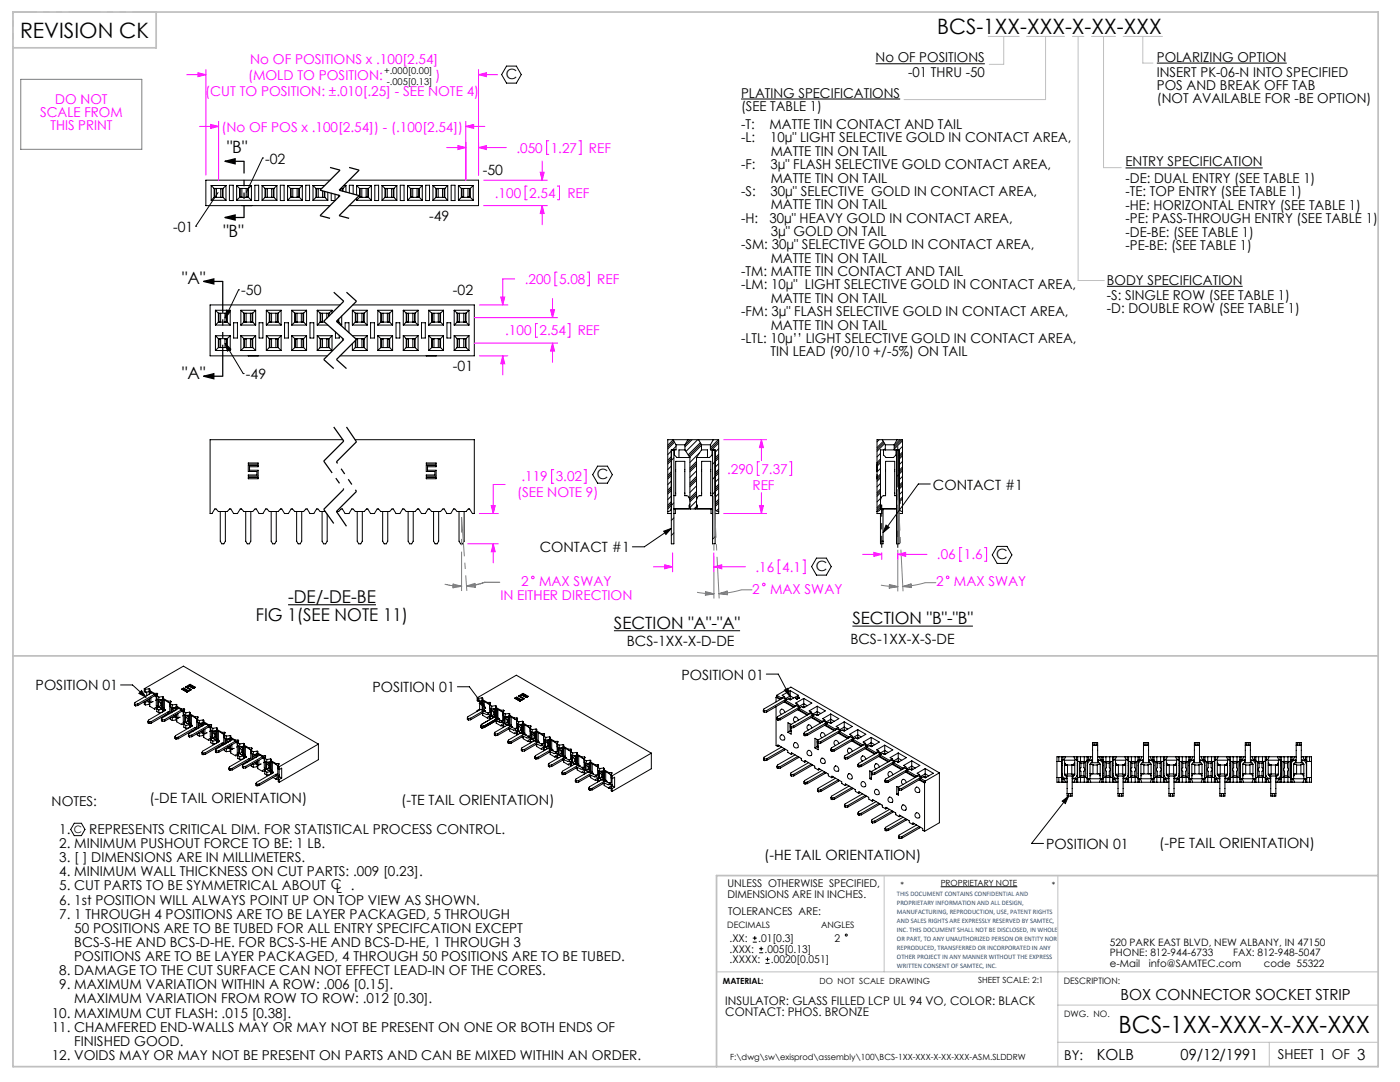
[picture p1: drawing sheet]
<svg xmlns="http://www.w3.org/2000/svg" width="279mm" height="216mm" viewBox="0 0 279 216" stroke-linecap="round" stroke-linejoin="round" font-family="sans-serif">
<defs><g id="words">
<text font-size="4.7" x="223.2" y="206.1">BCS-1XX-XXX-X-XX-XXX</text>
<g font-size="4.2">
<text x="4" y="7.6">REVISION CK</text>
<text x="187" y="6.8">BCS-1XX-XXX-X-XX-XXX</text>
</g>
<g font-size="3.5">
<text x="51" y="123.8">FIG 1(SEE NOTE 11)</text>
<text x="57.5" y="120.3">-DE/-DE-BE</text>
</g>
<g font-size="3.4">
<text x="45.3" y="30.6">&quot;B&quot;</text>
<text x="44.6" y="47.2">&quot;B&quot;</text>
<text x="36.4" y="56.7">&quot;A&quot;</text>
<text x="36.4" y="75.6">&quot;A&quot;</text>
<text x="122.5" y="125.5">SECTION &quot;A&quot;-&quot;A&quot;</text>
<text x="170.1" y="124.6">SECTION &quot;B&quot;-&quot;B&quot;</text>
</g>
<g font-size="3">
<text x="223.7" y="199.5">BOX CONNECTOR SOCKET STRIP</text>
<text x="218.9" y="211.4">KOLB</text>
<text x="235.6" y="211.4">09/12/1991</text>
</g>
<g font-size="2.8">
<text x="100.9" y="15.7">C</text>
<text x="52.9" y="32.6">-02</text>
<text x="96.3" y="35">-50</text>
<text x="34.6" y="46.2">-01</text>
<text x="85.6" y="44.1">-49</text>
<text x="48.1" y="58.9">-50</text>
<text x="90.4" y="58.9">-02</text>
<text x="49.1" y="75.6">-49</text>
<text x="90.4" y="73.9">-01</text>
<text x="119.1" y="95.5">C</text>
<text x="186.2" y="97.7">CONTACT #1</text>
<text x="107.7" y="110.2">CONTACT #1</text>
<text x="162.8" y="113.9">C</text>
<text x="198.8" y="111.5">C</text>
<text x="125.1" y="128.9">BCS-1XX-X-D-DE</text>
<text x="169.7" y="128.5">BCS-1XX-X-S-DE</text>
<text x="7.1" y="137.7">POSITION 01</text>
<text x="136" y="135.6">POSITION 01</text>
<text x="74.3" y="138.1">POSITION 01</text>
<text x="29.8" y="160.2">(-DE TAIL ORIENTATION)</text>
<text x="80.1" y="160.6">(-TE TAIL ORIENTATION)</text>
<text x="152.5" y="171.6">(-HE TAIL ORIENTATION)</text>
<text x="208.8" y="169.4">POSITION 01</text>
<text x="231.3" y="169.1">(-PE TAIL ORIENTATION)</text>
</g>
<g font-size="2.7" fill="#f0f">
<text x="49.5" y="15.9">(MOLD TO POSITION:</text>
<text x="49.9" y="12.7">No OF POSITIONS x .100[2.54]</text>
<text x="86.9" y="15.9">)</text>
<text x="8" y="23.3">SCALE FROM</text>
<text x="11" y="20.7">DO NOT</text>
<text x="41" y="19.1">(CUT TO POSITION: ±.010[.25] - SEE NOTE 4)</text>
<text x="10.1" y="26">THIS PRINT</text>
<text x="44.2" y="26.2">(No OF POS x .100[2.54]) - (.100[2.54])</text>
<text x="103.1" y="30.5">.050</text>
<text x="109.9" y="30.5">1.27</text>
<text x="117.5" y="30.5">REF</text>
<text x="98.8" y="39.5">.100</text>
<text x="105.6" y="39.5">2.54</text>
<text x="113.2" y="39.5">REF</text>
<text x="104.7" y="56.7">.200</text>
<text x="111.6" y="56.7">5.08</text>
<text x="119.2" y="56.7">REF</text>
<text x="100.8" y="66.9">.100</text>
<text x="107.7" y="66.9">2.54</text>
<text x="115.3" y="66.9">REF</text>
<text x="145.1" y="94.5">.290</text>
<text x="152" y="94.5">7.37</text>
<text x="103.2" y="99.3">(SEE NOTE 9)</text>
<text x="104.1" y="96.1">.119</text>
<text x="110.9" y="96.1">3.02</text>
<text x="150.2" y="97.7">REF</text>
<text x="187" y="111.6">.06</text>
<text x="192.4" y="111.6">1.6</text>
<text x="99.9" y="119.7">IN EITHER DIRECTION</text>
<text x="104" y="117">2</text>
<text x="107.6" y="117">MAX SWAY</text>
<text x="150.1" y="118.4">2</text>
<text x="150.8" y="114.1">.16</text>
<text x="153.7" y="118.4">MAX SWAY</text>
<text x="156.1" y="114.1">4.1</text>
<text x="186.8" y="117">2</text>
<text x="190.4" y="117">MAX SWAY</text>
</g>
<g font-size="2.7">
<text x="174.7" y="12.4">No OF POSITIONS</text>
<text x="181.2" y="15.4">-01 THRU -50</text>
<text x="230.9" y="12.3">POLARIZING OPTION</text>
<text x="230.9" y="15.3">INSERT PK-06-N INTO SPECIFIED</text>
<text x="230.9" y="17.9">POS AND BREAK OFF TAB</text>
<text x="147.9" y="22.1">(SEE TABLE 1)</text>
<text x="147.9" y="19.5">PLATING SPECIFICATIONS</text>
<text x="230.9" y="20.6">(NOT AVAILABLE FOR -BE OPTION)</text>
<text x="147.9" y="25.8">-T:</text>
<text x="147.9" y="28.4">-L:</text>
<text x="153.6" y="25.8">MATTE TIN CONTACT AND TAIL</text>
<text x="153.7" y="28.4">10µ&quot; LIGHT SELECTIVE GOLD IN CONTACT AREA,</text>
<text x="147.9" y="33.8">-F:</text>
<text x="153.7" y="33.8">3µ&quot; FLASH SELECTIVE GOLD CONTACT AREA,</text>
<text x="153.8" y="31.1">MATTE TIN ON TAIL</text>
<text x="224.6" y="33.2">ENTRY SPECIFICATION</text>
<text x="147.9" y="39.1">-S:</text>
<text x="153.8" y="39.1">30µ&quot; SELECTIVE GOLD IN CONTACT AREA,</text>
<text x="153.8" y="36.4">MATTE TIN ON TAIL</text>
<text x="153.8" y="41.8">MATTE TIN ON TAIL</text>
<text x="224.6" y="36.5">-DE: DUAL ENTRY (SEE TABLE 1)</text>
<text x="224.6" y="39.2">-TE: TOP ENTRY (SEE TABLE 1)</text>
<text x="224.6" y="41.9">-HE: HORIZONTAL ENTRY (SEE TABLE 1)</text>
<text x="147.9" y="44.4">-H:</text>
<text x="153.5" y="44.4">30µ&quot; HEAVY GOLD IN CONTACT AREA,</text>
<text x="153.8" y="47.1">3µ&quot; GOLD ON TAIL</text>
<text x="224.6" y="44.5">-PE: PASS-THROUGH ENTRY (SEE TABLE 1)</text>
<text x="224.6" y="47.2">-DE-BE: (SEE TABLE 1)</text>
<text x="147.9" y="49.8">-SM: 30µ&quot; SELECTIVE GOLD IN CONTACT AREA,</text>
<text x="153.8" y="52.4">MATTE TIN ON TAIL</text>
<text x="224.6" y="49.9">-PE-BE: (SEE TABLE 1)</text>
<text x="147.9" y="55.1">-TM: MATTE TIN CONTACT AND TAIL</text>
<text x="147.9" y="57.8">-LM: 10µ&quot; LIGHT SELECTIVE GOLD IN CONTACT AREA,</text>
<text x="220.9" y="59.8">-S: SINGLE ROW (SEE TABLE 1)</text>
<text x="220.9" y="56.8">BODY SPECIFICATION</text>
<text x="147.9" y="63.1">-FM: 3µ&quot; FLASH SELECTIVE GOLD IN CONTACT AREA,</text>
<text x="153.8" y="60.4">MATTE TIN ON TAIL</text>
<text x="153.8" y="65.8">MATTE TIN ON TAIL</text>
<text x="220.9" y="62.5">-D: DOUBLE ROW (SEE TABLE 1)</text>
<text x="147.9" y="68.4">-LTL: 10µ’’ LIGHT SELECTIVE GOLD IN CONTACT AREA,</text>
<text x="153.8" y="71.1">TIN LEAD (90/10 +/-5%) ON TAIL</text>
<text x="10.3" y="160.8">NOTES:</text>
<text x="11.8" y="166.4">1.</text>
<text x="17.8" y="166.4">REPRESENTS CRITICAL DIM. FOR STATISTICAL PROCESS CONTROL.</text>
<text x="11.8" y="172">3. [ ] DIMENSIONS ARE IN MILLIMETERS.</text>
<text x="11.8" y="169.2">2. MINIMUM PUSHOUT FORCE TO BE: 1 LB.</text>
<text x="11.8" y="177.7">5. CUT PARTS TO BE SYMMETRICAL ABOUT CL .</text>
<text x="11.8" y="174.9">4. MINIMUM WALL THICKNESS ON CUT PARTS: .009 [0.23].</text>
<text x="11.8" y="180.5">6. 1st POSITION WILL ALWAYS POINT UP ON TOP VIEW AS SHOWN.</text>
<text x="11.8" y="183.3">7. 1 THROUGH 4 POSITIONS ARE TO BE LAYER PACKAGED, 5 THROUGH</text>
<text x="14.8" y="186.1">50 POSITIONS ARE TO BE TUBED FOR ALL ENTRY SPECIFCATION EXCEPT</text>
<text x="14.8" y="191.8">POSITIONS ARE TO BE LAYER PACKAGED, 4 THROUGH 50 POSITIONS ARE TO BE TUBED.</text>
<text x="14.8" y="189">BCS-S-HE AND BCS-D-HE. FOR BCS-S-HE AND BCS-D-HE, 1 THROUGH 3</text>
<text x="11.8" y="194.6">8. DAMAGE TO THE CUT SURFACE CAN NOT EFFECT LEAD-IN OF THE CORES.</text>
<text x="11.8" y="197.4">9. MAXIMUM VARIATION WITHIN A ROW: .006 [0.15].</text>
<text x="10.3" y="203.1">10. MAXIMUM CUT FLASH: .015 [0.38].</text>
<text x="14.8" y="200.2">MAXIMUM VARIATION FROM ROW TO ROW: .012 [0.30].</text>
<text x="10.3" y="205.9">11. CHAMFERED END-WALLS MAY OR MAY NOT BE PRESENT ON ONE OR BOTH ENDS OF</text>
<text x="14.8" y="208.7">FINISHED GOOD.</text>
<text x="10.3" y="211.5">12. VOIDS MAY OR MAY NOT BE PRESENT ON PARTS AND CAN BE MIXED WITHIN AN ORDER.</text>
<text x="212.4" y="211.5">BY:</text>
<text x="255" y="211.4">SHEET 1 OF 3</text>
</g>
<g font-size="2.4">
<text x="144.7" y="200.5">INSULATOR: GLASS FILLED LCP UL 94 VO, COLOR: BLACK</text>
<text x="144.7" y="202.8">CONTACT: PHOS. BRONZE</text>
</g>
<g font-size="2.1">
<text x="145.2" y="177">UNLESS OTHERWISE SPECIFIED,</text>
<text x="145.2" y="179.1">DIMENSIONS ARE IN INCHES.</text>
<text x="145.3" y="182.5">TOLERANCES ARE:</text>
<text x="145.6" y="188">.XX:</text>
<text x="145.6" y="190.1">.XXX:</text>
<text x="151.3" y="188">.01[0.3]</text>
<text x="152.6" y="190.1">.005[0.13]</text>
<text x="166.5" y="188">2</text>
<text x="145.6" y="192.2">.XXXX:</text>
<text x="153.9" y="192.2">.0020[0.051]</text>
</g>
<g font-size="2">
<text x="14.8" y="166.2">C</text>
<text x="221.5" y="188.7">520 PARK EAST BLVD, NEW ALBANY, IN 47150</text>
<text x="221.5" y="190.8">PHONE: 812-944-6733</text>
<text x="246.1" y="190.8">FAX: 812-948-5047</text>
<text x="221.5" y="193">e-Mail</text>
<text x="229.3" y="193">info@SAMTEC.com</text>
<text x="252.2" y="193">code 55322</text>
</g>
<g font-size="1.9">
<text x="76.7" y="14.7">+.000[0.00]</text>
<text x="77.2" y="16.9">-.005[0.13]</text>
</g>
<g font-size="1.8">
<text x="145.1" y="185.2">DECIMALS</text>
<text x="163.9" y="185.2">ANGLES</text>
<text x="212.3" y="196.4">DESCRIPTION:</text>
<text x="212.4" y="202.9">DWG. NO.</text>
</g>
<g font-size="1.7">
<text x="179.7" y="177.2">*</text>
<text x="187.7" y="176.8">PROPRIETARY NOTE</text>
<text x="209.9" y="177.2">*</text>
<text x="144.3" y="196.3">MATERIAL:</text>
<text x="163.6" y="196.3">DO NOT SCALE DRAWING</text>
<text x="195.2" y="196.2">SHEET SCALE: 2:1</text>
<text x="145.7" y="211.5">F:\dwg\sw\exisprod\assembly\100\BCS-1XX-XXX-X-XX-XXX-ASM.SLDDRW</text>
</g>
<g font-size="1.4" fill="#1f497d">
<text x="179" y="178.8">THIS DOCUMENT CONTAINS CONFIDENTIAL AND</text>
<text x="179" y="180.6">PROPRIETARY INFORMATION AND ALL DESIGN,</text>
<text x="179" y="182.4">MANUFACTURING, REPRODUCTION, USE, PATENT RIGHTS</text>
<text x="179" y="184.2">AND SALES RIGHTS ARE EXPRESSLY RESERVED BY SAMTEC,</text>
<text x="179" y="186">INC. THIS DOCUMENT SHALL NOT BE DISCLOSED, IN WHOLE</text>
<text x="179" y="187.8">OR PART, TO ANY UNAUTHORIZED PERSON OR ENTITY NOR</text>
<text x="179" y="189.6">REPRODUCED, TRANSFERRED OR INCORPORATED IN ANY</text>
<text x="179" y="191.4">OTHER PROJECT IN ANY MANNER WITHOUT THE EXPRESS</text>
<text x="179" y="193.2">WRITTEN CONSENT OF SAMTEC, INC.</text>
</g>
</g></defs>
<path d="M0 0h279.4v215.9h-279.4z" fill="none" stroke="#fff" stroke-width=".2"/>
<g fill="none" stroke="#000" stroke-width=".2">
<path d="M101.1 13.2h2l.9 1.7-.9 1.7h-2l-1-1.7zM147.9 19.8h31.8M174.7 12.7h21.8M230.9 12.6h25.9M42.1 37h3M42.1 40h3M42.1 37l.6 .6M42.1 37v3M42.7 37.7h.5v1.7M42.7 37.6h1.8M42.7 39.4h1.8M42.7 39.4l-.6 .6"/>
<path d="M42.7 37.6v1.8M42.9 37.7v1.7M43.5 38.4l-4.4 6.7M44.1 37.7h.1M44.1 37.7v1.7M44.1 37.7h.4M44.4 37.7v1.7M44.5 37.6v1.8M44.5 39.4l.6 .6M45.1 37l-.6 .6M45.1 37v3M45.8 37h.7v3h-.7z"/>
<path d="M47.2 37h3M47.2 40h3M47.2 37l.6 .6M47.2 37v3M47.8 37.6h1.8M47.8 39.4h1.8M47.8 39.4l-.6 .6M47.8 37.6v1.8M47.9 37.6v1.7M48.3 37.6v1.7h-.5M49.1 37.6v1.7M49.2 39.3h.1"/>
<path d="M49.2 39.3h.4M49.5 37.6v1.7M49.6 39.4l.6 .6M49.6 37.6v1.8M50.2 37l-.6 .6M50.2 37v3M50.9 37h.7v3h-.7zM52.3 37h3M52.3 40h3M52.3 37l.6 .6M52.3 37v3M52.4 31.5h.1"/>
<path d="M52.4 31.5l-3.2 6.9M52.9 37.7h.4M52.9 37.6h1.8M52.9 39.4h1.8M52.9 39.4l-.6 .6M52.9 37.6v1.8M53 37.7v1.7M53.3 37.7h.1M53.4 37.7v1.7M54.2 37.7h.1M54.2 37.7v1.7M54.2 37.7h.5"/>
<path d="M54.5 37.7v1.7M54.7 37.6v1.8M54.7 39.4l.6 .6M55.3 37l-.6 .6M55.3 37v3M55.9 37h.8v3h-.8zM57.4 37h2.9M57.4 40h2.9M57.4 37l.6 .6M57.4 37v3M58 39.3h.4M58 37.6h1.8"/>
<path d="M58 39.4h1.8M58 39.4l-.6 .6M58 37.6v1.8M58.1 37.6v1.7M58.4 39.3h.1M58.4 37.6v1.7M59.3 37.6v1.7h.5M59.6 37.6v1.7M59.8 37.6v1.8M59.8 39.4l.5 .6M60.3 37l-.5 .6M60.3 37v3"/>
<path d="M61 37h.8v3h-.8zM62.5 37h2.3M62.5 40h2.9M62.5 37l.6 .6M62.5 37v3M63.1 37.7h.4M63.1 37.6h1.1M63.1 39.4h1.7M63.1 39.4l-.6 .6M63.1 37.6v1.8M63.2 37.7v1.7M63.5 37.7h.1"/>
<path d="M63.5 37.7v1.7M64.4 38.1v1.3M64.7 38.2v1.2M64.8 38.2v1.2M64.8 39.4l.6 .6M65.4 38.4v1.6M65.9 36h-24.8v5h24.8M66.1 38.6v1.4h.8v-1.2M67.5 38.9v.5M68 37.7h.1M68 37.7v.3M68 37.7h.5"/>
<path d="M68 37.6h.5M68.3 37.7v.4M68.5 37.6v.6M68.6 37h.4M69 37l-.5 .6M69 37v1.3M69.7 36h25.8v5h-25.8M69.7 38.5v-1.5h.8v1.7M71.2 37h2.9M71.2 37l.6 .6M71.2 37v1.9M71.2 39.5v.5"/>
<path d="M71.2 40h2.9M71.8 39.3h.4M71.8 37.6h1.7M71.8 39.4l-.6 .6M71.8 39.4h1.7M71.8 37.6v1.8M71.9 37.6v1.7M72.2 39.3h.1M72.2 37.6v1.7M73.1 37.6v1.7M73.1 39.3h.1M73.1 39.3h.4"/>
<path d="M73.4 37.6v1.7M73.5 37.6v1.8M73.5 39.4l.6 .6M74.1 37l-.6 .6M74.1 37v3M74.8 37h.8v3h-.8zM76.2 37h3M76.2 37l.6 .6M76.2 40h3M76.2 37v3M76.8 37.7h.5M76.8 37.6h1.8"/>
<path d="M76.8 39.4l-.6 .6M76.8 39.4h1.8M76.8 37.6v1.8M77 37.7v1.7M77.3 37.7h.1M77.3 37.7v1.7M78.5 37.7v1.7M78.6 37.7h-.4v1.7M78.6 39.4l.6 .6M78.6 37.6v1.8M79.2 37l-.6 .6M79.2 37v3"/>
<path d="M79.9 37h.7v3h-.7zM81.3 37h3M81.3 37l.6 .6M81.3 40h3M81.3 37v3M81.9 39.3h.5M81.9 37.6h1.8M81.9 39.4l-.6 .6M81.9 39.4h1.8M81.9 37.6v1.8M82 37.6v1.7M82.4 39.3h.1"/>
<path d="M82.4 37.6v1.7M83.2 37.6v1.7h.5M83.6 37.6v1.7M83.7 37.6v1.8M83.7 39.4l.6 .6M84.3 37l-.6 .6M84.3 37v3M85 37h.7v3h-.7zM86.4 37l.6 .6M86.4 37h3M86.4 40h3M86.4 37v3"/>
<path d="M87 37.7h.4v1.7M87 37.6v1.8M87 39.4l-.6 .6M87 37.6h1.8M87 39.4h1.8M87.1 37.7v1.7M88.3 37.7h.1M88.3 37.7v1.7M88.3 37.7h.5M88.6 37.7v1.7M88.8 37.6v1.8M88.8 39.4l.6 .6"/>
<path d="M89.4 37l-.6 .6M89.4 37v3M90 37h.8v3h-.8zM91.5 37h2.9M91.5 37l.6 .6M91.5 40h2.9M91.5 37v3M92.1 37.6h1.8M92.1 39.4l-.6 .6M92.1 39.4h1.8M92.1 37.6v1.8M92.2 37.6v1.7"/>
<path d="M92.5 37.6v1.7h-.4M93.4 37.6v1.7M93.4 39.3h.1M93.4 39.3h.5M93.7 37.6v1.7M93.9 37.6v1.8M93.9 39.4l.5 .6M94.4 37l-.5 .6M94.4 37v3M224.6 33.5h27.4M39.1 45.1h.1M47.6 57.8h.1"/>
<path d="M47.6 57.8l-2.7 5.7M48.3 41h.1M50.2 41h.1M220.9 57.1h27.1M43 61.9v3M43 67v2.9M43 61.9h2.9M43 64.9h2.9M43 69.9h2.9M43 67h2.9M43 61.9l.6 .6M43 67l.6 .6"/>
<path d="M43.6 67.6h.4v1.8M43.6 64.2l1.8 .1M43.6 67.6h1.8M43.6 62.5h1.8M43.6 69.4h1.8M43.6 64.3l-.6 .6M43.6 69.4l-.6 .5M43.6 62.5v1.8M43.6 67.6v1.8M43.7 62.5v1.7M43.7 67.6v1.8M44 62.5v1.7"/>
<path d="M44.9 67.6h.1M44.9 62.5v1.7M44.9 67.6v1.8M44.9 64.2h.1M44.9 68.5l1.2 1.2-.7 .4zM44.9 67.6h.5M44.9 68.5l3.6 6M45.2 62.5v1.7M45.2 67.6v1.8M45.2 61.9l.8 .3-1.1 1.3zM45.4 64.3l.5 .6M45.4 62.5v1.8"/>
<path d="M45.4 67.6v1.8M45.4 69.4l.5 .5M45.9 61.9v3M45.9 67v2.9M45.9 61.9l-.5 .6M45.9 67l-.5 .6M46.6 64.4h.8v3h-.8zM48.1 61.9h2.9M48.1 64.9h2.9M48.1 69.9h2.9M48.1 67h2.9M48.1 61.9v3"/>
<path d="M48.1 67v2.9M48.1 67l.6 .6M48.1 61.9l.6 .6M48.5 74.5h.1M48.7 62.5v1.8M48.7 67.6v1.8M48.7 67.6h.4M48.7 64.2l1.7 .1M48.7 67.6h1.7M48.7 62.5h1.7M48.7 69.4h1.7M48.7 64.3l-.6 .6"/>
<path d="M48.7 69.4l-.6 .5M48.8 62.5v1.7M48.8 67.6v1.8M49.1 67.6h.1M49.1 64.2h.1M49.1 62.5v1.7M49.1 67.6v1.8M49.5 71h.1M50 67.6h.1M50 62.5v1.7M50 67.6v1.8M50 64.2h.1"/>
<path d="M50 67.6h.4M50.3 62.5v1.7M50.3 67.6v1.8M50.4 64.3l.6 .6M50.4 62.5v1.8M50.4 67.6v1.8M50.4 69.4l.6 .5M51 61.9v3M51 67v2.9M51 67l-.6 .6M51 61.9l-.6 .6M51.5 71h.1"/>
<path d="M51.7 64.4h.8v3h-.8zM53.2 61.9h2.9M53.2 64.9h2.9M53.2 69.9h2.9M53.2 67h2.9M53.2 61.9v3M53.2 67v2.9M53.2 67l.5 .6M53.2 61.9l.5 .6M53.7 67.6h.5M53.7 64.2l1.8 .1M53.7 67.6h1.8"/>
<path d="M53.7 62.5h1.8M53.7 69.4h1.8M53.7 64.3l-.5 .6M53.7 62.5v1.8M53.7 67.6v1.8M53.7 69.4l-.5 .5M53.9 62.5v1.7M53.9 67.6v1.8M54.2 67.6h.1M54.2 64.2h.1M54.2 62.5v1.7M54.2 67.6v1.8"/>
<path d="M55.1 67.6h.1M55.1 62.5v1.7M55.1 67.6v1.8M55.1 64.2h.1M55.1 67.6h.4M55.4 62.5v1.7M55.4 67.6v1.8M55.5 62.5v1.8M55.5 67.6v1.8M55.5 64.3l.6 .6M55.5 69.4l.6 .5M56.1 61.9v3"/>
<path d="M56.1 67v2.9M56.1 67l-.6 .6M56.1 61.9l-.6 .6M56.8 64.4h.7v3h-.7zM58.2 61.9h3M58.2 64.9h3M58.2 69.9h3M58.2 67h3M58.2 61.9v3M58.2 67v2.9M58.2 61.9l.6 .6M58.2 67l.6 .6"/>
<path d="M58.8 67.6h.5M58.8 64.2l1.8 .1M58.8 67.6h1.8M58.8 62.5h1.8M58.8 69.4h1.8M58.8 64.3l-.6 .6M58.8 69.4l-.6 .5M58.8 62.5v1.8M58.8 67.6v1.8M58.9 62.5v1.7M58.9 67.6v1.8M59.3 67.6h.1"/>
<path d="M59.3 64.2h.1M59.3 62.5v1.7M59.3 67.6v1.8M60.1 62.5l.1 1.7M60.5 62.5v1.7M60.5 67.6v1.8M60.6 67.6h-.5v1.8M60.6 64.3l.6 .6M60.6 62.5v1.8M60.6 67.6v1.8M60.6 69.4l.6 .5M61.2 61.9v3"/>
<path d="M61.2 67v2.9M61.2 61.9l-.6 .6M61.2 67l-.6 .6M61.9 64.4h.7v3h-.7zM63.3 61.9h3M63.3 64.9h2.1M63.3 69.9h3M63.3 67h3M63.3 61.9v3M63.3 67v2.9M63.3 67l.6 .6M63.3 61.9l.6 .6"/>
<path d="M63.9 67.6h.4M63.9 64.2l.9 .1M63.9 67.6h1.8M63.9 62.5h1.8M63.9 69.4h1.8M63.9 64.3l-.6 .6M63.9 69.4l-.6 .5M63.9 62.5v1.8M63.9 67.6v1.8M64 62.5v1.7M64 67.6v1.8M64.3 67.6h.1"/>
<path d="M64.4 64.2h.1M64.4 62.5v1.7M64.4 67.6v1.8M65.2 62.5v1M65.5 62.5v.7M65.5 67.6v1.8M65.7 67.6h-.5v1.8M65.7 69.4l.6 .5M65.7 62.5v.5M65.7 67.6v1.8M66.3 61.9v.6M66.3 67v2.9"/>
<path d="M66.3 61.9l-.6 .6M66.3 67l-.6 .6M66.9 66.2v1.2h.8v-.5M67.1 64.1h.1M67.3 64.2l.3 .1M67.5 63.8v.4M67.6 64.3l.6 .6M67.6 63.7v.6M67.9 60.8h-26v10.2h23.4M68 64.9h.2M68.2 63.1v1.8M68.4 67.5v.5"/>
<path d="M68.9 65.7v-1.3h.7v2M70.3 61.9h3M70.3 64.9h3M70.3 61.9v3M70.3 68.6v1.3M70.3 69.9h3M70.3 61.9l.6 .6M70.3 67h3M70.4 60.8h24.3v10.2h-26.8M70.9 64.2l1.8 .1M70.9 69.4l-.6 .5M70.9 64.3l-.6 .6"/>
<path d="M70.9 62.5h1.8M70.9 62.5v1.8M70.9 68v1.4M70.9 69.4h1.8M71 67.6h1.7M71 67.6h.3M71 62.5v1.7M71 67.6h.1M71 67.8v1.6M71.3 67.6h.1M71.4 64.2h.1M71.4 62.5v1.7"/>
<path d="M71.4 67.6v1.8M72.2 67.6h.1M72.2 62.5v1.7M72.2 67.6v1.8M72.2 64.2h.1M72.2 67.6h.5M72.6 62.5v1.7M72.6 67.6v1.8M72.7 64.3l.6 .6M72.7 62.5v1.8M72.7 67.6v1.8M72.7 69.4l.6 .5"/>
<path d="M73.3 61.9v3M73.3 67v2.9M73.3 67l-.6 .6M73.3 61.9l-.6 .6M74 64.4h.7v3h-.7zM75.4 61.9h3M75.4 64.9h3M75.4 69.9h3M75.4 67h3M75.4 61.9v3M75.4 67v2.9M75.4 61.9l.6 .6"/>
<path d="M75.4 67l.6 .6M76 67.6h.4M76 64.2l1.8 .1M76 64.3l-.6 .6M76 69.4l-.6 .5M76 67.6h1.8M76 62.5h1.8M76 62.5v1.8M76 67.6v1.8M76 69.4h1.8M76.1 62.5v1.7M76.1 67.6v1.8"/>
<path d="M76.4 67.6h.1M76.4 64.2h.1M76.4 62.5v1.7M76.4 67.6v1.8M77.3 67.6h.1M77.3 62.5v1.7M77.3 67.6v1.8M77.3 64.2h.1M77.3 67.6h.5M77.6 62.5v1.7M77.6 67.6v1.8M77.8 64.3l.6 .6"/>
<path d="M77.8 62.5v1.8M77.8 67.6v1.8M77.8 69.4l.6 .5M78.4 61.9v3M78.4 67v2.9M78.4 61.9l-.6 .6M78.4 67l-.6 .6M79 64.4h.8v3h-.8zM80.5 61.9h2.9M80.5 64.9h2.9M80.5 61.9v3M80.5 67v2.9"/>
<path d="M80.5 69.9h2.9M80.5 67h2.9M80.5 67l.6 .6M80.5 61.9l.6 .6M81.1 67.6h.4M81.1 64.2l1.7 .1M81.1 69.4l-.6 .5M81.1 64.3l-.6 .6M81.1 67.6h1.7M81.1 62.5h1.7M81.1 62.5v1.8M81.1 67.6v1.8"/>
<path d="M81.1 69.4h1.7M81.2 62.5v1.7M81.2 67.6v1.8M81.5 67.6h.1M81.5 64.2h.1M81.5 62.5v1.7M81.5 67.6v1.8M82.4 62.5v1.7M82.7 62.5v1.7M82.7 67.6v1.8M82.8 67.6h-.4v1.8M82.8 69.4l.6 .5"/>
<path d="M82.8 64.3l.6 .6M82.8 62.5v1.8M82.8 67.6v1.8M83.4 61.9v3M83.4 67v2.9M83.4 67l-.6 .6M83.4 61.9l-.6 .6M84.1 64.4h.8v3h-.8zM85.1 71h.1M85.6 61.9h2.9M85.6 64.9h2.9M85.6 69.9h2.9"/>
<path d="M85.6 67h2.9M85.6 61.9v3M85.6 67v2.9M85.6 61.9l.5 .6M85.6 67l.5 .6M86.1 67.6h.5v1.8M86.1 64.2l1.8 .1M86.1 69.4l-.5 .5M86.1 64.3l-.5 .6M86.1 67.6h1.8M86.1 62.5h1.8M86.1 62.5v1.8"/>
<path d="M86.1 67.6v1.8M86.1 69.4h1.8M86.3 62.5v1.7M86.3 67.6v1.8M86.6 62.5v1.7M87 71h.1M87.5 62.5v1.7M87.8 62.5v1.7M87.8 67.6v1.8M87.9 67.6h-.4v1.8M87.9 64.3l.6 .6M87.9 62.5v1.8"/>
<path d="M87.9 67.6v1.8M87.9 69.4l.6 .5M88.5 61.9v3M88.5 67v2.9M88.5 67l-.6 .6M88.5 61.9l-.6 .6M89.2 64.4h.8v3h-.8zM90.6 61.9h3M90.6 61.9v3M90.6 67v2.9M90.6 64.9h3M90.6 69.9h3"/>
<path d="M90.6 67h3M90.6 61.9l.6 .6M90.6 67l.6 .6M91.2 67.6h.5v1.8M91.2 64.2l1.8 .1M91.2 64.3l-.6 .6M91.2 69.4l-.6 .5M91.2 67.6h1.8M91.2 62.5h1.8M91.2 62.5v1.8M91.2 67.6v1.8M91.2 69.4h1.8"/>
<path d="M91.4 62.5v1.7M91.4 67.6v1.8M91.7 62.5v1.7M92.5 67.6h.1M92.5 62.5v1.7M92.5 67.6v1.8M92.6 64.2h.1M92.6 67.6h.4M92.9 62.5v1.7M92.9 67.6v1.8M93 64.3l.6 .6M93 62.5v1.8"/>
<path d="M93 67.6v1.8M93 69.4l.6 .5M93.6 61.9v3M93.6 67v2.9M93.6 61.9l-.6 .6M93.6 67l-.6 .6M49.5 92.4h2v.2h-2zM49.5 92.9h2v.2h-1.7v.7h1.7v1.2h-2v-.2h1.8v-.7h-1.8zM49.5 95.3h2v.2h-2zM68.4 87.7h-26.5v14.8h.4l.6-.9h.2l.5 .5h1.8l.4-.5h.3l.5 .9h.8l.5-.9h.3l.5 .5h1.7l.5-.5h.2l.6 .9h.8l.5-.9h.3l.4 .5h1.8l.5-.5h.2l.6 .9h.7l.6-.9h.3l.4 .5h1.8l.5-.5h.2l.6 .9h.7l.6-.9h.2l.5 .5h1M70.9 87.7h23.8v14.8h-.4l-.6-.9h-.2l-.5 .5h-1.8l-.4-.5h-.3l-.5 .9h-.8l-.6-.9h-.2l-.5 .5h-1.8l-.4-.5h-.3l-.5 .9h-.8l-.5-.9h-.3l-.5 .5h-1.7l-.5-.5h-.2l-.6 .9h-.8l-.5-.9h-.3l-.4 .5h-1.8l-.5-.5h-.2l-.6 .9h-.7l-.6-.9h-.3l-.4 .5h-1.8l-.4-.5h-.3l-.6 .9h-.7l-.6-.9h-.2l-.5 .5h-.4M85.1 92.4h1.9v.2h-1.9z"/>
<path d="M85.1 92.9h1.9v.2h-1.7v.7h1.7v1.2h-1.9v-.2h1.7v-.7h-1.7zM85.1 95.3h1.9v.2h-1.9zM119.3 93h1.9l1 1.7-1 1.7h-1.9l-1-1.7zM134 94.9l-.7 .7M134 97.9l-.7 .7M134 91.5l-.7 .7M134 94.5l-.7 .7M134 91.1l-.7 .7M134 94.1l-.7 .7M134 97.1l-.7 .7M134 93l-.7 .7M134 96l-.7 .7"/>
<path d="M134 99l-.7 .7M134 97.5l-.7 .7M134 90l-.7 .7M134.3 87.7l.6 1.1M134.3 87.8l-1 1M134.5 88l-1.2 1.2M134.5 91.4l-1.2 1.2M134.6 89.8v1l.5 .5h2.6M134.6 88.2l-1.3 1.4M134.8 98.4h.1M134.9 88.8v1h-.9v18.7h.5v-18.7h-.5M134.9 88.8h1.8"/>
<path d="M134.9 89.1l-.7 .7M136.7 98.4h.1M136.7 89.8h-1.2v1.5M136.7 89.8l1 1.5M136.7 88.8v1M137.3 87.7l-.6 1.1M137.4 87.7l-.2 .2M137.7 91.3v10M137.7 87.7l-1 1.1M138.1 87.7l-1.4 1.5M139 91.3v10l-.1 .3M139 98.4l-1.3 1.4-.3-.7-.7-.2v-6.8h-1.9v6.8h-.3"/>
<path d="M139 92.8l-1.3 1.4M139 95.8l-1.3 1.3M139 98.8l-1.3 1.3M139 92.5l-1.3 1.3M139 95.4l-1.3 1.4M139 92.1l-1.3 1.3M139 95.1l-1.3 1.3M139 98.1l-1.3 1.3M139 94l-1.3 1.3M139 96.9l-1.3 1.4M139 99.9l-1.3 1.4M139.2 87.7l-2.3 2.4"/>
<path d="M139.4 87.7l.6 1.1M139.6 90.3l-1.9 2M139.8 88.3l-2.5 2.5M139.9 88.6l-2.4 2.4M140 88.8v1M140 89.8h1.2v1.5M140 89.8l-1 1.5M140 88.8h1.8M140 88.8l-2.4 2.4M140 98.4h.1M141.8 88.8v1h.9v18.7h-.5v-18.7h.5M141.9 98.4h.1"/>
<path d="M142.1 89.8v1l-.5 .5h-2.6M142.2 98.9h-.3v-6.8h-1.9v6.8l-.7 .2-.3 .7M142.4 87.7l-.6 1.1M143.3 87.7l-1.5 1.6M143.4 88.4l-1.3 1.4M143.4 91.4l-1.2 1.2M143.4 94.4l-1.2 1.2M143.4 88l-1.6 1.7M143.4 91l-.7 .7M143.4 94l-.7 .7M143.4 90.7l-.7 .7M143.4 93.6l-.7 .8"/>
<path d="M143.4 96.6l-.7 .8M143.4 89.5l-.7 .7M143.4 92.5l-.7 .7M143.4 95.5l-.7 .7M143.4 97.4l-1.2 1.2M143.4 97l-.7 .7M143.4 99.6l-.7 .7M143.4 98.5l-.7 .7M175 92.4h.1M175 92.6h.1M175 92.9h.1M175 93.1h.1"/>
<path d="M175 93.8h.1M175 95h.1M175 94.8h.1M175 94.1h.1M175 95.3h.1M175 95.5h.1M175.5 87.7l-.5 .5M175.7 98.3l-.7 .7M175.7 92.4l-.7 .6M175.7 95.3l-.7 .7M175.7 92l-.7 .7M175.7 95l-.7 .7"/>
<path d="M175.7 98l-.7 .6M175.7 91.6l-.7 .7M175.7 94.6l-.7 .7M175.7 97.6l-.7 .7M175.7 93.5l-.7 .7M175.7 96.5l-.7 .7M175.7 99.5l-.7 .6M175.7 90.5l-.7 .7M176.1 87.7l.6 1.1M176.3 88l-1.3 1.3M176.3 89.8v1l.5 .5h1.5l.5-.5v-1M176.4 88.3l-1.4 1.4"/>
<path d="M176.5 88.5l-1.5 1.5M176.7 88.8h1.8M176.7 88.8v1M176.7 89.5l-.3 .3M176.7 98.4h.1M178.5 88.8v1M178.6 98.4h.1M178.9 98.9h-.3v-6.8h-1.9v6.8l-.7 .2-.3 .7M179 87.7l-.5 1.1M179.4 89.8h-3.7v11.6a.69 .69 0 0 1-.7 .7M179.4 89.8v18.7h-.5v-18.7h.5M179.6 87.7l-1.1 1.2"/>
<path d="M180 87.7l-1.5 1.5M180.1 96.9l-1.2 1.2M180.1 93.9l-1.2 1.2M180.1 88l-1.6 1.6M180.1 90.9l-.7 .7M180.1 90.6l-.7 .7M180.1 93.6l-.7 .7M180.1 96.6l-.7 .6M180.1 99.6l-.7 .6M180.1 90.2l-.7 .7M180.1 93.2l-.7 .7M180.1 96.2l-.7 .7"/>
<path d="M180.1 99.2l-.7 .7M180.1 89.1l-.7 .7M180.1 92.1l-.7 .7M180.1 95.1l-.7 .7M180.1 98.1l-.7 .6M185.7 96.6h-2.4l-7.1 9.7M44 102.1v5.9l.3 .5h.4l.3-.5v-5.9M49 102.1v5.9l.3 .5h.5l.3-.5v-5.9M54.1 102.1v5.9l.3 .5h.4l.3-.5v-5.9M59.2 102.1v5.9l.3 .5h.4l.3-.5v-5.9M64.3 102.1v5.9l.3 .5h.4l.3-.5v-5.4M67.2 102.1v.1"/>
<path d="M71.3 102.1v5.9l.3 .5h.4l.3-.5v-5.9M76.4 102.1v5.9l.3 .5h.4l.3-.5v-5.9M81.4 102.1v5.9l.4 .5h.4l.3-.5v-5.9M86.5 102.1v5.9l.3 .5h.4l.3-.5v-5.9M91.6 102.1v5.9l.3 .5h.4l.3-.5v-5.9M132.5 106l1.5-.6-1.1 1.2zM134 101.6h.1M134 105.4l-5.4 3.7h-2.4M134 101.4a.69 .69 0 0 1-.7 .7M134 102.5h-.7v-14.8h10.1v14.8h-.7M134 100.5l-.7 .7M134 100.1l-.7 .7"/>
<path d="M134.5 101.6h7.7M134.5 100.3l-1.2 1.3M134.5 103.3l-.5 .5M134.5 106.3l-.5 .5M134.8 101.6v.9h-.3M137.7 100.6l-.2 .9h-3M137.7 101.3l.1 .3M139 100.6l.2 .9h3M139 101.1l-.5 .5M141.9 101.6v.9h.3M142.7 101.4a.69 .69 0 0 0 .7 .7M142.7 101.6h.1"/>
<path d="M142.7 107.1l-.5 .5M143.4 100.4l-.7 .7M143.4 100l-.7 .7M143.4 101.5l-.4 .4M163 111.4h1.9l1 1.7-1 1.7h-1.9l-1-1.7zM175 101.3l.7-.7 .2 .9h3M175.7 101.6h3.2M175.7 108h.5M175.7 101.3l-.7 .7M175.7 101l-.7 .6M176 101.6v.9h-1v-14.8h5.1v14.8h-.7M176.2 101.6v6.9h-.5v-6"/>
<path d="M176.8 104.8l.7 .4-1.3 1.1zM179.4 101.4a.69 .69 0 0 0 .7 .7M179.4 101.6h.1M179.7 100.3l-.8 .8M199 109h2l.9 1.7-.9 1.7h-2l-1-1.7zM24.1 136.7h2.3l2.7 2.4M28.2 137.8l.9 1.3-1.4-.7zM28.8 137.4l.2 .1M28.8 137.4l7.8-4.5 26.9 15.6M28.8 137.4v.6l.2 .1M28.8 140l.2 .1M29 137.5v.6"/>
<path d="M29.3 138.1v.7M29.3 139.7l.5 .3-.8 .1M29.8 137.4l.1 .1v.3M29.8 137.4l-.8 .1M29.8 138l-.8 .1M29.8 137.4v1.1M29.8 137.9h.1M29.8 139.5v1.1M29.8 139.4v.6l.3 .2M29.9 137.8v.2l1.1 .6M29.9 137.8l.9 .6M30 138.1l-.2 .4"/>
<path d="M30.1 139.3v.9M30.3 138.2l-3.4 2-.1 .2M30.8 138.5l-3.3 2M31 138.8l.2 .3v1.7l.3 .2v-1.5M31 138.8l-3.5 2M31 138.6v.2M31.2 139.6l-.2 .2M31.2 138.7l.1 .1M31.3 138.9l.4 .2M31.3 138.9v.5l.4 .3 .8-.1M31.3 138.3v.4l-.3-.1-.2-.2M31.3 138.3l.2 .1-.2 .5"/>
<path d="M31.3 138.3l-.5 .1M31.7 139.1v1.9l.6-.3M32.1 139.8a.22 .22 0 0 0-.3 .2 .22 .22 0 0 0 .3 .2M32.1 139.6v.2M32.3 139.6v1.8M32.3 139.7l-.2 .1M32.5 139l.1 .1v.3M32.5 139l-.8 .1M32.5 139v3M32.5 139.4l.1 .1M32.5 139.5v1.8l.3 .5M32.5 139.5l1.2 .7"/>
<path d="M32.6 139.4v.1M32.6 139.4l.9 .5M32.6 139.5h-.1M32.8 139.7v1.7l.2 .2M34 139.9v.4l-.3-.1-.2-.3M34 139.9l.2 .1-.2 .4M34 139.9h-.5M36.3 137.5l1 .6M36.3 137.5h.1M36.3 137.5l.1-.1 1.1 .6M36.6 137.4h.1M36.6 137.4l1 .6"/>
<path d="M37.1 137.1l.9 .5-.4 .2-.9-.5-.1 .1M37.1 137.1h.1M37.1 137.1l.6-.4 1 .6M37.3 138.1h.1M37.5 138l-.2 .1M37.5 138h.1M37.6 138h.1M37.7 136.9l-.4 .2 .9 .5M37.7 136.9l.9 .5M37.7 136.9h.1M37.8 136.6h.1M37.8 136.6l1.1 .6"/>
<path d="M37.8 136.6l.2-.1 1 .6M38.2 137.6h.1M38.2 137.6l-.6 .4M38.6 137.4h.1M38.7 137.3l-.1 .1M38.7 137.3h.1M38.9 137.2h.1M39 137.1l-.1 .1M39 137.1h.1M91.3 137h2.4l3.2 4.4M95.2 139.2l.2 .2M95.2 139.2l7.8-4.5 27 15.6"/>
<path d="M95.2 139.2v.6l.2 .1M95.4 139.4v.5M95.7 139.9v1.6M96.2 139.2v.6l-.8 .1M96.2 139.2l.2 .1-.1 .3M96.2 139.2l-.8 .2M96.3 139.6v.2M96.3 139.6l1 .6M96.3 139.7h-.1v2M96.3 139.8l1.2 .7M96.4 139.8v1.6l.1 .4M96.6 140v1.6l.3 .3-1.1-.3-2.4 1.4-.1 .3"/>
<path d="M102.7 139.3l1.1 .6M102.7 139.3l.2-.1 1 .6M102.7 139.3h.1M103 139.2l1 .6M103 139.2h.1M103.5 138.9l.9 .5-.4 .2-.9-.5-.1 .1M103.5 138.9h.1M103.5 138.9l.6-.4 1.1 .6M103.8 139.9h.1M103.9 139.8l-.1 .1M103.9 139.8h.1M104 139.8h.1"/>
<path d="M104.1 138.7l-.3 .2 .9 .5M104.1 138.7l.9 .5M104.1 138.7h.1M104.3 138.4h.1M104.3 138.4l1 .6M104.3 138.4h.1l1 .6M104.7 139.4l-.7 .4M104.7 139.4h.1M105 139.2h.1M105.2 139.1l-.2 .1M105.2 139.1h.1M105.3 139h.1"/>
<path d="M105.4 139h-.1M105.4 139h.1M122.5 125.9h25.2M152.9 134.5h2.4l2.3 4.4M154.9 139.1v1M154.9 139.1l.8 .5M155 138.7v.3M155 138.7l2.8-1.6 29.7 17.1M155 138.7l1 .6M155 139l.8 .5M155 139l-.1 .1M156 139.3v.1"/>
<path d="M156.5 139l-.5 .3M156.5 139l.3 .5M156.5 137.7l.7-.4 .4 1.6zM156.8 140l-3.8 2.1M156.8 139.7l1.9 1.1M156.8 139.7v.4M157.7 139.4l.2 .2h-.3M157.7 137.8v1.6M157.7 137.8l-1.6 .9 .4 .3M157.7 137.8l1.6 .9-1.6 1-.4-.3-.5 .3M157.7 139.4l-.2 .2M158.4 139.3l-.7-.4-.9 .5"/>
<path d="M158.7 139.3l.4 .2M158.7 139.3h.1M159.1 139.5h.1M159.1 139.1h.4v.2M159.1 139.1l.1 .1M159.1 139.1h.1M159.2 139.5h-.1M159.2 139.5h.1M159.2 139.2h.2M159.2 139.2h.1M159.4 139.2l.1 .1M159.4 139.2v.1h-.7"/>
<path d="M159.4 139.2h.1M159.5 139.3l-.6 .1 .3 .1M159.5 139.3h.1M159.5 139.2v.1M160.4 139.4v1.6M160.4 139.4l-1.6 .9 .4 .2M160.4 139.4l1.6 .9-1.6 .9-.4-.2-.5 .3M170.1 124.9h24.1M26.8 140.4l.2 .1M26.8 140.4v.3l.2 .2M27 140.5v.4M27.5 140.5h-.5"/>
<path d="M27.5 140.5v.3M27.5 140.8l-.5 .1M28.8 140v.5l.2 .2M29 140.1v.6M29.5 143.9l.2 .2M29.5 143.9v.3l.2 .2M29.7 144.1v.3M29.8 140.6h.1M29.8 140.6l-.8 .1M29.9 140.1v.8l.9 .6M29.9 140.1h.1M30.2 144l-.5 .1"/>
<path d="M30.2 144.3l-.5 .1M30.2 144v.3M30.6 140l-.5 .2M31.3 141.4l.2-.4 1 .5-.8 .1M31.3 141.4l.4 .2M31.3 141.4v.6l.4 .2M31.3 141.5h-.5M31.3 141l-.3 .2-.2 .3M31.3 141l.1 .1M31.3 141v.3M31.7 141.6v.6M32.1 140.2v.6l.2 .1"/>
<path d="M32.2 143.5l.2 .2M32.2 143.5v.3l.2 .2M32.3 140.1l-.2 .1M32.3 142.1l-.6 .1M32.4 143.7v.3M32.7 141.6l-.2 .1 .1 .3M32.9 143.6l-.5 .1M32.9 143.6v.3M32.9 143.9l-.5 .1M33 142.7l.1 .1M33 141.6l-3.4 2.1-.1 .2M33 141.6v.1"/>
<path d="M33.7 142.1l-3.5 1.9M33.7 142.4h.1M33.7 142.4l-3.5 1.9M33.7 142.1v.3M33.9 140.3v1.7l-.2 .1M33.9 140.3l.1 .1M33.9 140.3h.1M34 140.4l.4 .3M34 140.4v.6l.4 .2 .8-.1M34 143.3v.2l.4 .3M34.2 142.1l-.1 .1M34.2 141.1v1.1"/>
<path d="M34.2 143.1l.2 .1M34.4 140.7v1.4M34.4 143.2v.6M34.7 142.8l.5 .3-.8 .1M34.8 141.4a.22 .22 0 0 0-.3 .2 .22 .22 0 0 0 .3 .2M34.8 141.2v.2M34.8 141.8v.1M34.9 147l.2 .2M34.9 147v.4l.2 .1M35 141.2l-.2 .2M35 141.2v.5M35 142.7v.3"/>
<path d="M35 141.7l-.2 .1M35.1 147.2v.3M35.2 140.6h.1v.3M35.2 140.6l-.8 .1M35.2 143.7h.1M35.2 140.6v1M35.2 143.7l-.8 .1M35.2 141h.1M35.2 142.6v1.1M35.2 142.5v.7l.3 .1M35.3 140.9v.2l1.1 .7M35.3 143.2v.8l.9 .6"/>
<path d="M35.3 140.9l.9 .6M35.3 143.2h.1M35.4 141.2l-.2 .4M35.5 142.4v.9M35.6 147.1l-.5 .1M35.6 147.1v.3M35.6 147.4l-.5 .1M35.7 141.3l-3.4 2-.1 .2M36 143.1l-.5 .2M36.2 141.7l-3.3 1.9M36.4 142l.2 .2v1.7l.2 .2M36.4 142l-3.5 1.9"/>
<path d="M36.4 141.7v.3M36.6 142.7l-.2 .2M36.6 141.8l.1 .1M36.7 142l.4 .2M36.7 142v.6l.4 .2 .8-.1M36.7 144.5l.4 .3M36.7 144.5v.6l.4 .2M36.7 144.6h-.5M36.7 141.5v.4l-.4-.2-.1-.2M36.7 144.2l-.4 .2-.1 .2M36.7 141.5h.2l-.2 .5M36.7 141.5h-.5"/>
<path d="M36.7 144.2h.1M36.7 144.2v.2M36.8 142.7v1.4M36.9 144.1l1 .5-.8 .2M36.9 144.1l-.2 .4M37.1 142.2l-.1 2 .7-.4M37.1 144.8v.5M37.5 142.9a.22 .22 0 0 0-.3 .2 .22 .22 0 0 0 .3 .2M37.5 142.7v.2M37.5 143.3v.6l.2 .1M37.6 146.6l.2 .2M37.6 146.6v.4l.2 .1"/>
<path d="M37.7 142.7v1.8M37.7 142.8l-.2 .1M37.7 143.2l-.2 .1M37.7 145.2l-.6 .1M37.8 146.8v.3M37.9 142.1l.1 .1v.3M37.9 142.1l-.8 .1M37.9 142.1v3.1M37.9 142.5v.1M37.9 142.6v1.8l.3 .5M37.9 142.6l1.2 .7M38 142.5v.2"/>
<path d="M38 142.5l.9 .5M38 144.7l-.1 .1 .1 .3M38.2 142.8v1.7l.2 .3M38.3 146.7l-.5 .1M38.3 147l-.5 .1M38.3 146.7v.3M38.3 145.8l.2 .1M38.4 144.8l-3.4 2-.1 .2M38.4 144.8h.1M39.1 145.2l-3.5 1.9M39.1 145.5h.1M39.1 145.5l-3.5 1.9"/>
<path d="M39.1 145.2v.3M39.3 143.4v1.7l-.2 .1M39.3 143.4l.1 .1M39.3 143.4h.1M39.4 143.5l.4 .3M39.4 143.5v.6l.4 .2 .8-.1M39.4 146.4v.2l.4 .3M39.4 143v.4l-.3-.1-.2-.3M39.4 143l.2 .1-.2 .4M39.4 143h-.5M39.5 145.2v.1M39.5 144.2v1.1"/>
<path d="M39.6 146.2l.2 .1M39.8 143.8l-.1 1.4M39.8 146.3v.6M40.1 145.9l.5 .3-.8 .1M40.2 144.5a.22 .22 0 0 0-.3 .2 .22 .22 0 0 0 .3 .2M40.2 144.3v.2M40.2 144.9v.1M40.3 150.2l.2 .1M40.3 150.2v.3l.2 .1M40.4 144.3v.6M40.4 145.8v.3M40.4 144.4l-.2 .1"/>
<path d="M40.4 144.8l-.2 .1M40.5 150.3v.3M40.6 143.7h.1v.3M40.6 143.7l-.8 .1M40.6 146.8h.1M40.6 143.7v1M40.6 146.8l-.8 .1M40.6 144.1h.1M40.6 145.7v1.1M40.6 145.6v.7l.3 .1M40.7 144v.2l1.1 .7M40.7 146.3v.8l.9 .6"/>
<path d="M40.7 144l.9 .6M40.7 146.3h.1M40.8 144.3l-.2 .4M40.9 145.5v.9M41 150.2l-.5 .1M41 150.2v.3M41 150.5l-.5 .1M41.1 144.4l-3.4 2-.1 .2M41.4 146.2l-.5 .2M41.6 144.8l-3.3 1.9M41.8 145.1l.2 .3v1.6l.2 .2M41.8 145.1l-3.5 1.9"/>
<path d="M41.8 144.9v.2M42 145.8l-.2 .2M42 144.9l.1 .2M42.1 145.1l.4 .2M42.1 145.1v.6l.4 .2 .7-.1M42.1 147.6l.4 .3M42.1 147.6v.6l.4 .2M42.1 147.7h-.5M42.1 144.6v.4l-.4-.2-.1-.2M42.1 147.3l-.3 .1-.2 .3M42.1 144.6h.1l-.1 .5M42.1 144.6h-.5"/>
<path d="M42.1 147.3h.1M42.1 147.3v.2M42.2 145.8v1.4M42.2 147.2l1 .6-.7 .1M42.2 147.2l-.1 .4M42.5 145.3l-.1 2 .5-.3M42.5 147.9v.5M42.9 146a.22 .22 0 0 0-.3 .2 .22 .22 0 0 0 .3 .3M42.9 145.8v.2M42.9 146.5v.5M42.9 147l.2 .1M43 149.8l.2 .1"/>
<path d="M43 149.8v.3l.2 .1M43.1 145.8v1.8M43.1 145.9l-.2 .1M43.1 146.3l-.2 .2M43.1 146.9l-.2 .1M43.1 148.3l-.6 .1M43.2 149.9v.3M43.2 145.2l.2 .1v.3M43.2 145.2l-.7 .1M43.2 145.2v3.1M43.3 145.6l.1 .1M43.3 145.7v1.8l.3 .6"/>
<path d="M43.3 145.7l1.2 .7M43.4 145.6v.2M43.4 145.6l.9 .5M43.4 145.7h-.1M43.4 147.8l-.1 .1 .1 .3M43.6 145.9v1.7l.2 .3M43.6 149.8l-.4 .1M43.6 150.1l-.4 .1M43.6 149.8v.3M43.7 148.9l.2 .1M43.8 147.9l-3.4 2-.1 .3M43.8 147.9h.1"/>
<path d="M44.5 148.3l-3.5 1.9M44.5 148.6h.1M44.5 148.6l-3.5 1.9M44.5 148.3v.3M44.7 146.5v1.7l-.2 .1M44.7 146.5l.1 .1M44.7 146.5h.1M44.8 146.6l.4 .3M44.8 146.6v.6l.4 .3 .7-.2M44.8 149.5v.3l.4 .2M44.8 146.1v.4l-.3-.1-.2-.3M44.8 146.1l.1 .1-.1 .4"/>
<path d="M44.8 146.1h-.5M44.9 148.3v.2M44.9 147.3v1.1M45 149.3l.2 .1M45.2 146.9l-.1 1.4M45.2 149.4v.6M45.5 149.1l.4 .2-.7 .1M45.6 147.6a.22 .22 0 0 0-.3 .2 .22 .22 0 0 0 .3 .2M45.6 147.4v.2M45.6 148v.1M45.7 153.3l.2 .1M45.7 153.3v.3l.2 .1"/>
<path d="M45.8 147.4v.6M45.8 148.9v.3M45.8 147.5l-.2 .1M45.8 147.9l-.2 .1M45.9 153.4v.3M45.9 146.8l.2 .1-.1 .2M45.9 146.8l-.7 .1M45.9 146.8l.1 1.1M45.9 149.9h.2M45.9 149.9l-.7 .1M46 147.2h.1M46 148.8l-.1 1.1"/>
<path d="M46 148.8v.6l.3 .1M46 147.1l.1 .2 1.1 .7M46 149.4v.9l1 .5M46 147.1l1 .6M46.1 149.4h-.1M46.2 147.4h-.1M46.2 147.4l-.2 .4M46.3 148.6v.9M46.3 153.3l-.4 .1M46.3 153.6l-.4 .1M46.3 153.3v.3M46.5 147.6l-3.4 1.9-.1 .3"/>
<path d="M46.8 149.3l-.5 .2M47 147.9l-3.4 1.9M47.2 148.2l.1 .3 .1 1.7 .2 .1v-1.4M47.2 148.2l-3.6 1.9M47.2 148v.2M47.4 148.9l-.2 .2M47.4 148.1l.1 .1M47.4 148.2l.5 .2M47.4 148.2v.6l.5 .2 .7-.1M47.4 150.7l.2-.4 1 .6-.7 .1M47.4 150.7l.5 .3M47.4 150.7v.6l.5 .2"/>
<path d="M47.4 150.8h-.4M47.5 147.7v.4l-.3-.1-.2-.3M47.5 150.4l-.4 .2-.1 .2M47.5 147.7l.1 .1-.2 .4M47.5 147.7h-.5M47.5 150.4v.2M47.5 150.4h.1M47.9 148.4l-.1 2 .4-.3M47.9 151v.5M48.2 149.1a.22 .22 0 0 0-.2 .3 .22 .22 0 0 0 .2 .2M48.2 149v.1M48.2 149.6v.5"/>
<path d="M48.2 150.1l.2 .1M48.4 152.9l.2 .1M48.4 152.9v.3l.2 .1M48.4 148.9v1.8M48.4 149l-.2 .1M48.4 149.5l-.2 .1M48.4 150l-.2 .1M48.5 151.5h-.6M48.6 153v.3M48.6 148.3l.2 .1-.1 .3M48.6 148.3l-.7 .1M48.6 148.3v3.1"/>
<path d="M48.6 148.7l.1 .1M48.7 148.8v1.8l.3 .6M48.7 148.8v.1M48.7 148.7l.1 .2M48.7 148.7l1 .5M48.7 148.8h.1M48.8 148.9l1.1 .6M48.8 150.9l-.2 .1 .2 .3M49 149v1.7l.2 .3M49 152.9v.3M49 152.9l-.4 .1M49 153.2l-.4 .1"/>
<path d="M49.1 152l.2 .1M49.2 151l-3.4 2-.1 .3M49.2 151v.1M49.9 151.4l-3.6 1.9M49.9 151.7h.1M49.9 151.7l-3.6 1.9M49.9 151.4v.3M50 149.6v1.7l-.1 .1M50 149.6l.2 .1M50.1 149.6h-.1M50.1 149.8l.4 .2M50.1 149.8v.5l.4 .3 .8-.1"/>
<path d="M50.1 152.6v.3l.4 .2M50.2 149.2v.4l-.4-.1-.1-.3M50.2 149.2l.1 .1-.2 .5M50.2 149.2h-.5M50.3 151.4v.2M50.3 150.4v1.2M50.4 152.4l.1 .1M50.5 150v1.4M50.5 152.5v.6M50.9 152.2l.4 .2-.8 .1M50.9 150.7a.22 .22 0 0 0-.2 .2 .22 .22 0 0 0 .2 .2M50.9 150.5v.2"/>
<path d="M50.9 151.1v.1M51.1 156.4l.2 .1M51.1 156.4v.3l.2 .1M51.1 150.6l-.2 .1M51.1 150.5v.6M51.1 152v.3M51.1 151l-.2 .1M51.3 156.5v.3M51.3 149.9l.2 .1-.1 .3M51.3 149.9l-.8 .1M51.3 153l.1 .1M51.3 149.9v1.1"/>
<path d="M51.3 153l-.8 .1M51.3 150.3l.1 .1M51.3 151.9v1.1M51.4 151.9v.6l.3 .1M51.4 150.3v.1l1.2 .7M51.4 152.5v.9l1 .5M51.4 150.3l1 .5M51.4 152.5h.1M51.5 150.5l-.1 .4M51.7 151.7v.9M51.7 156.4l-.4 .1M51.7 156.4v.3"/>
<path d="M51.7 156.7l-.4 .1M51.8 150.7l-3.3 1.9-.1 .3M52.1 152.5l-.4 .1M52.4 151l-3.4 1.9M52.6 151.3l.1 .3v1.7l.3 .1M52.6 151.3l-3.6 1.9M52.6 151.1v.2M52.7 152.1l-.1 .1M52.8 151.2l.1 .1M52.8 151.3l.4 .2M52.8 151.3v.6l.4 .2 .8-.1M52.8 153.8l.4 .3"/>
<path d="M52.8 153.8v.6l.4 .3M52.8 153.9h-.4M52.9 150.8v.4l-.3-.1-.2-.3M52.9 153.5l-.3 .1-.2 .3M52.9 153.5v.2M52.9 150.8l.1 .1-.2 .4M52.9 150.8h-.5M52.9 153.5h.1M53 152v1.4M53 153.4l1 .6-.8 .1M53 153.4l-.2 .4M53.2 151.5v2l.6-.4"/>
<path d="M53.2 154.1v.6M53.6 152.2a.22 .22 0 0 0-.2 .3 .22 .22 0 0 0 .2 .2M53.6 152.1v.1M53.6 152.7v.5l.2 .2M53.8 152.1l-.2 .1M53.8 152v1.8M53.8 152.6l-.2 .1M53.9 154.6l-.7 .1M54 151.4l.2 .1-.1 .3M54 151.4l-.8 .1M54 151.4v3.1M54 151.9l.1 .1"/>
<path d="M54.1 152v1.7l.3 .6M54.1 152h.1M54.1 151.8v.2M54.1 151.8l1 .6M54.1 152l1.2 .6M54.2 154l-.2 .2 .1 .2M54.4 152.1v1.7l.1 .3M54.5 155.1l.6 .4M54.5 154.1l-3.3 2-.1 .3M54.5 154.1v.1M55.2 154.5l-3.5 1.9M55.2 154.8l-3.5 1.9"/>
<path d="M55.2 154.5v.3M55.4 152.7v1.7l-.2 .1M55.4 152.7l.2 .1M55.5 152.7h-.1M55.5 152.9l.2 .1M55.5 152.9v.5l.2 .2M55.5 155.4v.6l.2 .1M55.5 155.4l.2 .1M55.5 155.5h-.4M55.6 152.3v.4l-.4-.1-.1-.2M55.6 155l-.3 .2-.2 .3M55.6 152.3l.1 .1-.2 .5"/>
<path d="M55.6 152.3l-.5 .1M55.6 155v.3M55.6 155l.1 .1M55.7 154.5a.28 .28 0 0 1-.1 .3 .28 .28 0 0 1-.4 0M55.7 154.8h-.1M55.7 153.5v1.5M55.7 153v.6M55.7 155.5v.6M55.7 153.6l.5-.3v1.9M56.2 155.2l-.5 .3M56.2 155.2l-.5-.2-.2 .4M63.5 148.5l-7.8 4.5"/>
<path d="M63.5 148.5v3.1l-7.8 4.5M93.3 143.3l.2 .1M93.3 143.3v.3l.2 .1M93.5 143.4v.3M93.9 143.3v.3M93.9 143.6l-.4 .1M93.9 143.3l-.4 .1M95.2 141.8l.2 .1M95.2 141.8v.1M95.7 140.3l.6-.4 .6 1.5zM95.7 141.5l.2 .1M95.7 141.5l-.5 .3"/>
<path d="M96 144.8l.2 .1M96 144.8v.3l.2 .1M96.2 144.9v.3M96.2 142.4h-.1M96.2 142.3v.1M96.2 142.4h.1M96.3 142.3v.4l1 .6M96.5 141.8h.1M96.6 144.9v.3M96.6 145.2h-.4M96.6 144.9h-.4M97.4 142.2l-1.1-.3-2.4 1.4"/>
<path d="M97.4 142.5l-.3 .1-.8-.3-2.4 1.3M97.4 142.5l.5 .1M97.4 142.2v.3M97.7 140.5v1.7h-.3M97.7 140.7l.4 .2M97.7 140.7v.6l.4 .2M97.7 143.2l.4 .2M97.7 143.2v.4M97.7 143.3h-.4M97.8 140.2v.4l-.3-.2-.2-.2M97.8 142.9l-.3 .1-.2 .3M97.8 140.2h.1l-.2 .5"/>
<path d="M97.8 140.2h-.5M97.8 142.9v.2M97.8 142.9h.1M97.9 142.6h-.1M97.9 141.4v1.4M98.1 142.9l.5 .2M98.1 141.5v1.4M98.1 140.9v.6M98.5 141.6a.22 .22 0 0 0-.2 .2 .22 .22 0 0 0 .2 .2M98.5 142.6l.2 .1M98.5 141.4v.2M98.5 142v.6"/>
<path d="M98.5 142.6l-.4 .3M98.6 143.2l-.7-.4-.2 .4M98.7 146.4l.2 .1M98.7 146.4v.3l.2 .1M98.7 141.4v1.8M98.7 141.5l-.2 .1M98.7 141.9l-.2 .1M98.7 142.5l-.2 .1M98.9 146.5v.3M98.9 140.8v.6l-.8 .1M98.9 143.9h-.1M98.9 143.9h.1"/>
<path d="M98.9 140.8l.1 .1v.3M98.9 140.8l-.8 .1M98.9 143.9l.1 .1M99 141.2v.2l1.2 .6M99 141.2l1 .5M99 141.3l-.1-.1v2.1M99 143.8v.5l1 .5M99.1 141.4v1.5l.1 .5M99.2 143.4h.1M99.3 146.4v.3M99.3 146.7l-.4 .1M99.3 146.4l-.4 .1"/>
<path d="M99.3 141.5v1.6l.3 .4-1.1-.3-2.4 1.4-.1 .2M100.1 143.8l-1.1-.3-2.4 1.4M100.1 144.1h-.3l-.8-.3-2.4 1.4M100.1 144.1h.5M100.1 143.8v.3M100.4 142.1v1.6l-.3 .1M100.4 142.2l.4 .3M100.4 142.2v.6l.4 .2M100.4 144.8l.4 .2M100.4 144.8v.4M100.4 144.8h-.4M100.5 141.7v.4l-.4-.2-.1-.2"/>
<path d="M100.5 144.4l-.4 .1-.1 .3M100.5 141.7l.1 .1-.2 .4M100.5 141.7h-.5M100.5 144.4l.1 .1M100.5 144.4v.2M100.6 144.1l-.1 .1M100.6 142.9v1.5M100.8 144.4l.5 .3M100.8 143v1.4M100.8 142.5v.5M101.2 143.2a.22 .22 0 0 0-.2 .2 .22 .22 0 0 0 .2 .2M101.2 143.6v.6l.2 .1"/>
<path d="M101.2 143v.2M101.3 144.7l-.7-.4-.2 .5M101.3 147.9l.3 .1M101.3 147.9v.3l.3 .2M101.4 143v1.7M101.4 144l-.6 .4M101.4 143.1l-.2 .1M101.4 143.5l-.2 .1M101.4 144.7l-.3 .1-2.3 1.3-.1 .3M101.6 148v.4M101.6 142.4v.5l-.8 .1M101.6 145.5h-.1"/>
<path d="M101.6 145.4v.1M101.6 142.4h.1v.3M101.6 142.4l-.8 .1M101.6 145.5h.1M101.7 142.7v.2l1.2 .7M101.7 142.7l1 .6M101.7 142.8h-.1v2M101.7 145.4v.4l1 .6M101.8 142.9l.1 2M102 148h-.4M102 148v.3M102 148.3l-.4 .1"/>
<path d="M102 143.1v1.6l.3 .3-.9-.3M102.7 143.3l.1 .3 .4 .1M102.8 145.3l-1.1-.3-2.4 1.4M102.8 145.6l-.3 .1-.8-.3-2.4 1.3M102.8 145.6l.4 .1M102.8 145.3v.3M103.1 143.7v1.6h-.3M103.1 143.8l.4 .2M103.1 143.8v.6l.4 .2M103.1 146.3l.4 .2M103.1 146.3v.4M103.1 146.4h-.4"/>
<path d="M103.2 146l-.4 .2-.1 .2M103.2 143.3h.1l-.2 .5M103.2 143.3h-.5M103.2 146h.1M103.2 143.3v.4M103.2 146v.2M103.3 144.5v1.4M103.5 144.6v1.4l.4-.3M103.5 144v.6M103.9 144.7a.22 .22 0 0 0-.2 .2 .22 .22 0 0 0 .2 .3M103.9 145.7l.2 .1M103.9 144.5v.2"/>
<path d="M103.9 145.2v.5M104 146.3l-.7-.4-.2 .4M104 149.5l.3 .1M104 149.5v.3l.3 .1M104.1 144.5v1.8M104.1 144.6l-.2 .1M104.1 145l-.2 .2M104.1 145.6l-.2 .1M104.1 146.3h-.3l-2.3 1.4-.2 .2M104.3 149.6v.3M104.3 143.9v.6l-.8 .1M104.3 147h.1"/>
<path d="M104.3 143.9l.1 .1v.3M104.3 143.9l-.8 .1M104.3 147l.1 .1M104.3 147h-.1M104.4 144.3v.2M104.4 144.3l1 .5M104.4 144.4l-.1-.1v2.1M104.4 144.5l1.2 .6M104.4 146.9v.5l1 .5M104.4 144.5v1.5l.2 .5M104.6 146.5h.1M104.7 149.5l-.4 .1"/>
<path d="M104.7 149.5v.3M104.7 149.8l-.4 .1M104.7 144.6v1.6l.3 .4-.9-.3M105.5 146.9l-1.1-.3-2.4 1.4M105.5 147.2l-.3 .1-.8-.4-2.4 1.4M105.5 147.2l.4 .1M105.5 146.9v.3M105.8 145.2v1.7h-.3M105.8 145.3l.4 .3M105.8 145.3v.6l.4 .3M105.8 147.9l.3 .2M105.8 147.9v.4"/>
<path d="M105.8 147.9h-.4M105.9 144.8v.4l-.4-.1-.1-.3M105.9 147.5l-.4 .2-.1 .2M105.9 144.8l.1 .1-.2 .4M105.9 144.8h-.5M105.9 147.5v.3M105.9 147.5v.1M106 146v1.5M106.2 146.1v1.4l.4-.2M106.2 145.6v.6M106.6 146.3a.22 .22 0 0 0-.2 .2 .22 .22 0 0 0 .2 .2M106.6 147.3l.2 .1"/>
<path d="M106.6 146.1v.2M106.6 146.7v.6M106.7 147.8l-.7-.4-.2 .5M106.7 151l.3 .2M106.7 151v.3l.3 .2M106.8 146.1v1.7M106.8 146.2l-.2 .1M106.8 146.6l-.2 .1M106.8 147.2l-.2 .1M106.8 147.8l-.3 .1-2.3 1.3-.2 .3M107 151.2v.3M107 145.5v.5l-.8 .2"/>
<path d="M107 148.5v.1M107 145.5h.1v.3M107 145.5l-.8 .1M107 148.6h.1M107 148.6h-.1M107.1 145.8v.2M107.1 145.8l.9 .6M107.1 145.9h-.1v2M107.1 146l1.1 .7M107.1 148.5v.5l.9 .5M107.1 146v1.6l.2 .4M107.3 148h-.1"/>
<path d="M107.4 151.1v.3M107.4 151.4l-.4 .1M107.4 151.1l-.4 .1M107.4 146.2v1.6l.3 .3-.9-.3M108.2 148.4l-1.1-.2-2.4 1.3M108.2 148.7l-.3 .1-.8-.3-2.4 1.3M108.2 148.7l.4 .1M108.2 148.4v.3M108.5 146.8v1.6h-.3M108.5 146.9l.4 .2M108.5 146.9v.6l.4 .2M108.5 149.4l.3 .2"/>
<path d="M108.5 149.4v.4M108.5 149.5h-.5M108.6 146.4v.4l-.4-.1-.2-.3M108.6 149.1l-.4 .1-.2 .3M108.6 146.4l.1 .1-.2 .4M108.6 146.4h-.6M108.6 149.1h.1M108.6 149.1v.2M108.7 147.6v1.4M108.9 147.7v1.4l.4-.3M108.9 147.1v.6M109.3 147.8a.22 .22 0 0 0-.2 .2 .22 .22 0 0 0 .2 .3"/>
<path d="M109.3 148.8l.2 .1M109.3 147.7v.1M109.3 148.3v.5M109.4 149.4l-.7-.4-.2 .4M109.4 152.6v.3l.2 .1M109.4 152.6l.2 .1M109.5 147.6v1.8M109.5 147.7l-.2 .1M109.5 148.2l-.2 .1M109.5 148.7l-.2 .1M109.5 149.4h-.3l-2.3 1.4-.2 .2M109.6 152.7v.3"/>
<path d="M109.7 147v.6l-.8 .1M109.7 150.1h.1M109.7 147l.1 .1v.3M109.7 147l-.8 .1M109.7 150.1l.1 .1M109.7 150.1l-.2 .1M109.8 147.4v.2M109.8 147.4l.9 .5M109.8 147.5l-.1-.1v2.1M109.8 147.6l1.1 .6M109.8 150v.5l.9 .6M109.8 147.6v1.5l.2 .5"/>
<path d="M110 149.6h-.1M110.1 152.6v.4M110.1 153h-.5M110.1 152.6l-.5 .1M110.1 147.8v1.5l.3 .4-.9-.3M110.9 150l-1.1-.3-2.4 1.4M110.9 150.3l-.3 .1-.8-.4-2.4 1.4M110.9 150.3l.4 .1M110.9 150v.3M111.2 148.3v1.7h-.3M111.2 148.5l.4 .2M111.2 148.5v.5l.4 .3"/>
<path d="M111.2 151l.3 .2M111.2 151v.4M111.2 151l-.5 .1M111.3 147.9v.4l-.4-.1-.2-.3M111.3 150.6l-.4 .2-.2 .3M111.3 147.9l.1 .1-.2 .5M111.3 147.9h-.6M111.3 150.6v.1M111.3 150.6v.3M111.4 149.1v1.5M111.6 149.2v1.4l.4-.2M111.6 148.7v.6"/>
<path d="M112 149.4a.22 .22 0 0 0-.2 .2 .22 .22 0 0 0 .2 .2M112 149.2v.2M112 149.8v.6M112 150.4l.2 .1M112.1 150.9l-.7-.4-.2 .5M112.1 154.1v.4l.2 .1M112.1 154.1l.2 .2M112.2 149.2v1.7M112.2 149.3l-.2 .1M112.2 149.7l-.2 .1M112.2 150.3l-.2 .1M112.2 151h-.3l-2.3 1.3-.2 .3"/>
<path d="M112.3 154.3v.3M112.4 148.6v.6l-.8 .1M112.4 151.6v.1M112.4 148.6l.1 .1v.3M112.4 148.6l-.8 .1M112.4 151.7l.1 .1M112.4 151.7h-.2M112.5 149v.1M112.5 149l.9 .5M112.5 149h-.1v2M112.5 149.1l1.1 .7M112.5 151.6v.5l.9 .5"/>
<path d="M112.5 149.2v1.5l.2 .5M112.7 151.1h-.1M112.8 154.2l-.5 .1M112.8 154.2v.3M112.8 154.5l-.5 .1M112.8 149.3v1.6l.3 .3-.9-.2M113.6 151.5l-1.1-.2-2.4 1.3M113.6 151.9h-.3l-.9-.3-2.3 1.4M113.6 151.9h.5M113.6 151.5v.4M113.9 149.9v1.6h-.3M113.9 150l.4 .2"/>
<path d="M113.9 150v.6l.4 .2M113.9 152.5l.3 .2M113.9 152.5v.4M113.9 152.6h-.5M113.9 149.5v.4l-.4-.2-.1-.2M113.9 152.2l-.4 .2-.1 .2M113.9 149.5l.2 .1-.2 .4M113.9 149.5h-.5M113.9 152.2h.1M113.9 152.2v.2M114.1 151.9h-.1M114.1 150.7v1.4"/>
<path d="M114.3 150.8v1.4l.6-.4M114.3 150.2v.6M114.7 150.9a.22 .22 0 0 0-.3 .3 .22 .22 0 0 0 .3 .2M114.7 151.4v.5l.2 .1M114.7 150.8v.1M114.8 152.5l-.7-.4-.2 .4M114.8 155.7v.3l.2 .1M114.8 155.7l.2 .1M114.9 150.7v1.8M114.9 150.8l-.2 .1M114.9 151.3l-.2 .1M115 155.8v.3"/>
<path d="M115.1 150.1v.6l-.8 .1M115.1 153.2h.1M115.1 150.1l.1 .1v.3M115.1 150.1l-.8 .1M115.1 153.2l.1 .1M115.1 153.2l-.2 .1M115.2 150.5v.2l1.1 .6M115.2 150.5l.9 .6M115.2 150.6l-.1-.1v2.1M115.2 153.1v.5l.9 .6M115.2 150.7v1.6l.2 .4M115.3 152.7h.1"/>
<path d="M115.5 155.8v.3M115.5 156.1h-.5M115.5 155.8h-.5M115.5 150.9v1.6l.3 .3-1.2-.3-2.4 1.4-.1 .2M116.3 153.1l-1.1-.3-2.4 1.4M116.3 153.4l-.3 .1-.9-.3-2.3 1.3M116.3 153.4l.4 .1M116.3 153.1v.3M116.6 151.4v1.7h-.3M116.6 151.6l.4 .2M116.6 151.6v.5l.4 .3M116.6 154.1l.3 .2"/>
<path d="M116.6 154.1v.4M116.6 154.2h-.5M116.6 151v.4l-.3-.1-.2-.2M116.6 153.7l-.3 .2-.2 .3M116.6 151l.2 .1-.2 .5M116.6 151l-.5 .1M116.6 153.7l.1 .1M116.6 153.7v.3M116.8 152.2v1.5M116.8 153.7l.7 .3M116.8 153.7l-.2 .4M117 152.4v1.3l.6-.3"/>
<path d="M117 151.8v.6M117.4 152.5a.22 .22 0 0 0-.3 .2 .22 .22 0 0 0 .3 .2M117.4 152.9v.6l.2 .1M117.4 152.3v.2M117.5 157.3v.3l.2 .1M117.5 157.3l.2 .1M117.6 152.3v1.8M117.6 152.4l-.2 .1M117.6 152.8l-.2 .1M117.6 154.1h-.3l-2.4 1.3-.1 .3M117.7 157.4v.3M117.8 151.7v.6l-.8 .1"/>
<path d="M117.8 154.7v.1M117.8 151.7l.1 .1v.3M117.8 151.7l-.8 .1M117.8 154.8l.1 .1M117.8 154.8h-.2M117.9 152.1v.1l1.1 .7M117.9 152.1l.9 .5M117.9 152.2l-.1-.1v2M117.9 154.7v.5l.9 .5M117.9 152.3l.1 1.9M118.2 157.3l-.5 .1M118.2 157.3v.3"/>
<path d="M118.2 157.6l-.5 .1M118.2 152.4v1.6l.3 .3-.9-.2M118.8 152.6l.1 .2 .4 .2M119 154.7l-1.1-.3-2.4 1.4M119 155h-.3l-.9-.3-2.3 1.4M119 155h.4M119 154.7v.3M119.3 153v1.6l-.3 .1M119.3 153.1l.4 .3M119.3 153.1v.6l.4 .2M119.3 155.7l.3 .2M119.3 155.7v.3"/>
<path d="M119.3 155.7h-.5M119.3 155.3l-.3 .1-.2 .3M119.3 152.6l.2 .1-.2 .4M119.3 152.6h-.5M119.3 155.3h.1M119.3 152.6v.4M119.3 155.3v.2M119.5 153.8v1.4M119.5 155.2l.7 .4M119.5 155.2l-.2 .5M119.7 153.9v1.4l.4-.3M119.7 153.4v.5"/>
<path d="M120.1 154.1a.22 .22 0 0 0-.3 .2 .22 .22 0 0 0 .3 .2M120.1 153.9v.2M120.1 154.5v.5M120.1 155l.2 .2M120.3 153.8v1.8M120.3 153.9l-.2 .2M120.3 154.4l-.2 .1M120.3 154.9l-.2 .1M120.3 155.6h-.3l-2.4 1.4-.1 .3M120.5 153.2l.1 .1v.3M120.5 153.2l-.8 .2M120.5 156.4h.1"/>
<path d="M120.5 153.2v.6l-.8 .1M120.5 156.3v.1M120.5 156.4h-.2M120.6 153.6v.2M120.6 153.6l.9 .6M120.6 153.7h-.1v2M120.6 153.8l1.1 .7M120.6 156.3v.4l.9 .6M120.6 153.8v1.6l.1 .4M120.7 155.8h.1M120.9 154v1.6l.3 .3-.9-.3M121.7 156.2l-1.1-.3-2.4 1.4"/>
<path d="M121.7 156.5l-.3 .1-.9-.3-2.3 1.3M121.7 156.5l.4 .1M121.7 156.2v.3M122 154.5v1.7h-.3M122 154.7l.2 .1M122 154.7v.6l.2 .1M122 157.2v.6l.2 .1M122 157.2l.2 .1M122 157.3h-.5M122 154.1v.5l-.3-.2-.2-.2M122 156.9l-.3 .1-.2 .3M122 154.1l.2 .1-.2 .5"/>
<path d="M122 154.1l-.5 .1M122 156.9v.2M122 156.9h.1M122.1 155.4v1.4M122.2 154.8v.6M122.2 157.3v.6M122.2 155.4l.5-.3v1.9M122.7 157l-.5 .3M122.7 157l-.5-.2-.2 .4M130 150.3l-7.8 4.5M130 150.3v3.1l-7.8 4.5M152.3 141.7l.2-.2 3.7-2.2h.2l.6 .3-.4 .1-3.6 2.1"/>
<path d="M152.3 141.7v.3l.3 .1M152.3 141.7l.3 .1M152.4 151.3l.2 .2M152.4 151.3v.4l.2 .1M152.6 141.8v.3M152.6 151.5v.3M153 142.1h-.4M153 141.8h-.4M153 141.8v.3M153 151.4v.3M153 151.7l-.4 .1M153 151.4l-.4 .1"/>
<path d="M154.9 141v7.8l.3 .2M155 143.3l.2 .1M155 143.3v.3l.2 .1M155.1 152.9l.2 .1M155.1 152.9v.3l.2 .1M155.2 149l.1-.4 1.9 1.2v.3l.7 .4M155.2 143.4v.3M155.3 153v.3M155.5 148.8l-.3 .2M155.7 143.6l-.5 .1M155.7 143.3l-.5 .1M155.7 143.3v.3"/>
<path d="M155.7 153v.3M155.7 153.3h-.4M155.7 153h-.4M155.9 141.5l-.2 .5 .3 .5M155.9 146.6a.57 .57 0 0 0-.2 .8 .57 .57 0 0 0 .8 .2M155.9 141.5l.5 .2 .2 .5M155.9 146.6a.66 .66 0 0 1 .6 1M155.9 141.5h.1M155.9 146.6h.1M156 149.1l-3.5 2-.1 .2M156.5 140.1l1.9 1M156.5 147.6h.1"/>
<path d="M156.5 149.4l-3.5 2M156.8 140.1h-.1M156.8 140.1l1.7 1M156.8 149.5l-3.8 2.2M157.7 145.9l-.4 .2M157.7 145.9l.2 .1M157.7 144.5v1.4M157.7 144.8l.1-.2 3.8-2.2h.2l.6 .3-.4 .1-3.6 2.1M157.7 144.8l.2 .1M157.7 144.8v.3l.2 .2M157.8 154.5l.2 .1M157.8 154.5v.3l.2 .1"/>
<path d="M157.9 144.6l-.6-.4v1.9M157.9 145.2v1.3l-.6-.4M157.9 145.8l-.2 .1M157.9 150.5v-.3l2 1.1v.4l.7 .4M157.9 144.9v.4M158 154.6v.3M158.2 150.4l-.3 .1M158.4 145.2l-.5 .1M158.4 144.9h-.5M158.4 144.9v.3M158.4 154.5v.3M158.4 154.5l-.4 .1"/>
<path d="M158.4 154.8l-.4 .1M158.5 148.3a.54 .54 0 0 1 .7 .2 .54 .54 0 0 1-.2 .7l-.5-.2-.2-.3zM158.7 140.8v.2M158.7 150.6l-3.5 2-.1 .3M159.2 141.6l1.9 1.1M159.2 140.5l-.5 .3M159.2 140.5l.3 .6M159.2 149.2h.1M159.2 150.9l-3.5 2.1M159.3 143.7a.53 .53 0 0 0-.2-.5 .53 .53 0 0 0-.6 0l-.1 .6 .3 .3M159.5 141.5l-3.8 2.1M159.5 141.3l1.8 1.1"/>
<path d="M159.5 141.6l1.7 1M159.5 141.6h-.1M159.5 141.3v.3M159.5 151.1l-3.8 2.2M159.7 141.2l-.4 .1-3.6 2M159.7 141.2l-.6-.3h-.2l-3.7 2.1-.2 .3M160.4 141l.2 .1-.3 .1M160.4 141l-.2 .1M160.4 146.4l.1-.3 3.8-2.1h.2l.6 .3-.4 .1-3.6 2M160.4 146.4l.2 .1M160.4 146.4v.3l.2 .1M160.4 156l.3 .1"/>
<path d="M160.4 156v.3l.3 .1M160.6 152.1v-.3l2 1.1v.3l.7 .4M160.6 146.5v.3M160.7 156.1v.3M160.9 151.9l-.3 .2M161.1 146.4l-.5 .1M161.1 146.4v.3M161.1 146.7l-.5 .1M161.1 140.8l-.7-.4-.9 .5M161.1 156.1h-.4M161.1 156.4h-.4M161.1 156.1v.3"/>
<path d="M161.2 149.9a.54 .54 0 0 1 .7 .2 .54 .54 0 0 1-.2 .7l-.5-.2-.2-.4zM161.3 142.4v.1M161.4 152.2l-3.5 2-.1 .3M161.9 143.2l1.9 1.1M161.9 142.1l-.6 .3M161.9 142.1l.3 .5M161.9 150.7h.1M161.9 152.5l-3.5 2M162 145.3a.53 .53 0 0 0-.2-.6 .53 .53 0 0 0-.6 .1l-.1 .5 .3 .3M162.2 143.1l-3.8 2.1M162.2 143.2h-.1M162.2 142.9l1.8 1"/>
<path d="M162.2 143.2l1.7 1M162.2 142.9v.3M162.2 152.6l-3.8 2.2M163.1 149l-.5 .2M163.1 147.6v1.4M163.1 149l.2 .1M163.1 142.6l.2 .1M163.1 140.9v1.6M163.1 140.9l-1.6 .9 .4 .3M163.1 140.9l1.6 .9-1.6 1-.4-.3-.5 .4M163.1 142.5l-.2 .2M163.1 147.9l.2 .2"/>
<path d="M163.1 147.9v.3l.2 .2M163.1 157.6l.3 .1M163.1 157.6v.3l.3 .1M163.2 147.7l3.8-2.2h.2l.6 .3-.4 .1-3.6 2.1M163.2 147.7l-.1 .2M163.3 147.7l-.7-.4v1.9M163.3 148.9l-.2 .1M163.3 148.3v1.3l-.7-.4M163.3 142.7h-.3M163.3 153.6v-.3l2 1.1v.4l.7 .4M163.3 148.1v.3M163.4 157.7v.3"/>
<path d="M163.6 153.5l-.3 .1M163.8 148l-.5 .1M163.8 148v.3M163.8 148.3l-.5 .1M163.8 142.4l-.7-.4-.9 .5M163.8 157.9l-.4 .1M163.8 157.6l-.4 .1M163.8 157.6v.3M163.9 151.4a.54 .54 0 0 1 .7 .2 .54 .54 0 0 1-.2 .8l-.4-.1-.2-.3zM164 143.9v.2M164.1 153.7l-3.5 2.1-.2 .2M164.6 144.7l1.9 1.1"/>
<path d="M164.6 143.6l-.6 .3M164.6 143.6l.3 .6M164.6 152.3h.1M164.6 154l-3.5 2.1M164.7 146.8a.53 .53 0 0 0-.2-.5 .53 .53 0 0 0-.6 0l-.1 .6 .3 .3M164.8 144.6l-3.7 2.1M164.8 144.7v.1M164.8 144.4l1.9 1.1M164.8 144.7l1.8 1M164.8 144.4v.3M164.9 154.2l-3.8 2.2M165.8 144.1l.2 .1-.3 .1"/>
<path d="M165.8 142.5v1.6M165.8 142.5l-1.6 .9 .4 .2M165.8 142.5l1.6 .9-1.6 .9-.4-.2-.6 .3M165.8 144.1l-.2 .1M165.8 149.5l.1-.3 3.8-2.1h.2l.6 .3-.4 .1-3.6 2M165.8 149.5l.2 .1M165.8 149.5v.3l.2 .1M165.8 159.1l.3 .1M165.8 159.1v.3l.3 .2M166 155.2v-.3l2 1.1v.4l.7 .3M166 149.6v.3M166.1 159.2v.4"/>
<path d="M166.3 155l-.3 .2M166.5 149.5l-.5 .1M166.5 149.5v.4M166.5 149.9h-.5M166.5 143.9l-.7-.4-.9 .6M166.5 159.5l-.4 .1M166.5 159.2h-.4M166.5 159.2v.3M166.6 153a.54 .54 0 0 1 .7 .2 .54 .54 0 0 1-.2 .7l-.5-.2-.2-.4zM166.7 145.5v.2M166.8 155.3l-3.5 2-.2 .3M167.3 146.3l1.9 1.1"/>
<path d="M167.3 145.2l-.6 .3M167.3 145.2l.3 .5M167.3 153.8h.1M167.3 155.6l-3.5 2M167.4 148.4a.53 .53 0 0 0-.2-.6 .53 .53 0 0 0-.6 .1l-.1 .5 .3 .4M167.5 146.2l-3.7 2.1M167.5 146.3h.1M167.5 146l1.9 1.1M167.5 146.3l1.8 1M167.5 146v.3M167.5 155.7l-3.7 2.2M168.5 145.7l.2 .1h-.3"/>
<path d="M168.5 144v1.7l-.2 .1M168.5 144l-1.6 1 .4 .2M168.5 144l1.6 1-1.6 .9-.4-.2-.6 .3M168.5 151l.1-.2 3.7-2.1 .3-.1 .6 .3-.4 .1-3.6 2.1M168.5 151l.2 .2M168.5 151v.4l.2 .1M168.7 156.7v-.3l2 1.1v.4l.7 .4M168.7 151.2v.3M169 156.6l-.3 .1M169.2 151.1l-.5 .1M169.2 151.1v.3M169.2 151.4l-.5 .1"/>
<path d="M169.2 145.5l-.7-.4-.9 .5M169.3 154.5a.54 .54 0 0 1 .7 .2 .54 .54 0 0 1-.2 .8l-.5-.2-.2-.4zM169.4 147.1v.1M169.5 156.8l-3.5 2.1-.2 .2M170 147.8l1.9 1.1M170 146.7l-.6 .4M170 146.7l.3 .6M170 155.4h.1M170 157.2l-3.5 2M170.1 149.9a.53 .53 0 0 0-.3-.5 .53 .53 0 0 0-.5 0l-.1 .6 .2 .3M170.2 147.7l-3.7 2.2M170.2 147.8v.1"/>
<path d="M170.2 147.5l1.9 1.1M170.2 147.8l1.8 1M170.2 147.5v.3M170.2 157.3l-3.7 2.2M171.2 147.2l.2 .1-.3 .1M171.2 145.6v1.6M171.2 145.6l-1.6 .9 .4 .2M171.2 145.6l1.6 .9-1.6 .9-.4-.2-.6 .3M171.2 147.2l-.2 .1M171.2 152.6l.2 .1M171.2 152.6v.3l.2 .1M171.4 158.3v-.3l2 1.1v.4l.7 .4"/>
<path d="M171.4 152.7v.3M171.7 158.1l-.3 .2M171.9 152.7h-.5M171.9 152.7v.3M171.9 153h-.5M171.9 147l-.7-.4-.9 .6M172 156.1a.54 .54 0 0 1 .7 .2 .54 .54 0 0 1-.2 .7l-.5-.2-.2-.3zM172.1 148.6v.2M172.1 158.4l-3.5 2-.1 .3M172.7 149.4l1.8 1.1M172.7 148.3l-.6 .3M172.7 148.3l.3 .5"/>
<path d="M172.7 156.9v.1M172.7 158.7l-3.5 2M172.8 151.5a.53 .53 0 0 0-.3-.5 .53 .53 0 0 0-.5 0l-.1 .5 .2 .4M172.9 149.3l-3.7 2.1M172.9 149.1l1.9 1.1M172.9 149.4l1.8 1M172.9 149.4h.1M172.9 149.1v.3M172.9 158.9l-3.7 2.1M173.6 153.8l.3 .2v1.6l-.3-.2zM173.9 148.8l.2 .1h-.4M173.9 147.1v1.7"/>
<path d="M173.9 147.1l-1.6 1 .4 .2M173.9 147.1l1.6 1-1.6 .9-.4-.2-.6 .3M173.9 148.8l-.2 .1M173.9 154.5l.2 .1M173.9 155.2l-.3 .2M174.1 159.9v-.4l2 1.2v.3l.7 .4M174.1 154.3v.3M174.4 159.7l-.3 .2M174.5 154.2l3.6-2.1h.4l-.5-.4-.4 .1-3.6 2.1-.1 .3 .2 .1M174.5 154.2l-.4 .1M174.5 154.2v.3M174.5 154.5l-.4 .1"/>
<path d="M174.6 148.6l-.7-.4-.9 .5M174.6 157.6a.54 .54 0 0 1 .8 .2 .54 .54 0 0 1-.2 .8l-.4-.1-.3-.3zM174.8 150.2v.1M174.8 160l-3.5 2-.1 .2M175.4 150.9l1.8 1.1M175.4 149.9l-.6 .3M175.4 149.9l.3 .5M175.4 158.5h.1M175.5 153.1a.53 .53 0 0 0-.3-.6 .53 .53 0 0 0-.6 0l-.1 .6 .3 .3M175.6 150.8l-3.7 2.2M175.6 150.9v.1M175.6 150.6l1.9 1.1"/>
<path d="M175.6 150.9l1.8 1.1M175.6 150.6v.3M175.9 150.5l-.5 .1-3.5 2.1M175.9 150.5l-.6-.3h-.3l-3.7 2.1-.1 .3M176.6 150.3l.2 .1-.4 .1M176.6 148.7v1.6M176.6 148.7l1.6 .9-1.6 1-.4-.3-.6 .3M176.6 148.7l-1.6 .9 .4 .3M176.6 150.3l-.2 .1M176.6 155.7l.1-.2 3.7-2.2h.3l.5 .3-.4 .1-3.6 2.1M176.6 155.7l.2 .1M176.6 155.7v.3l.2 .1"/>
<path d="M176.8 155.8v.3M177.2 155.8h-.4M177.2 155.8v.3M177.2 156.1h-.4M177.3 150.2l-.7-.4-.9 .5M177.3 159.2a.54 .54 0 0 1 .8 .2 .54 .54 0 0 1-.2 .7l-.6-.2-.1-.3zM177.5 151.7v.2M178 152.5l1.9 1.1M178.1 151.4l-.6 .3M178.1 151.4l.3 .6M178.2 154.6a.53 .53 0 0 0-.3-.5 .53 .53 0 0 0-.6 0l-.1 .6 .3 .3M178.3 152.4l-3.8 2.1"/>
<path d="M178.3 152.5h.1M178.3 152.2l1.9 1.1M178.3 152.5l1.8 1M178.3 152.2v.3M179 156.9l.3 .2v1.6l-.3-.2zM179.3 151.9l.2 .1M179.3 150.3v1.6M179.3 150.3l-1.7 .9 .5 .2M179.3 150.3l1.6 .9-1.6 .9-.4-.2-.6 .3M179.3 151.9l-.2 .1M179.3 157.6l.2 .1M179.3 158.3l-.3 .2"/>
<path d="M179.4 152h-.3M179.5 157.4v.3M179.9 157.3l3.6-2.1h.4l-.5-.3h-.4l-3.6 2.1-.1 .3 .2 .1M179.9 157.3l-.4 .1M179.9 157.3v.3M179.9 157.6l-.4 .1M180 151.7l-.7-.4-1 .5M180.2 155.5l-.3 .5 .3 .5M180.2 155.5l.4 .2 .3 .5M180.2 155.5h.1M180.2 153.3v.1M180.7 154.1l1.9 1"/>
<path d="M180.7 153l-.5 .3M180.7 153l.4 .5M181 153.9l-3.8 2.2M181 154.1h.1M181 153.7l1.9 1.1M181 154.1l1.8 1M181 153.7v.4M182 153.4l.1 .2h-.3M182 151.8l-1.7 .9 .4 .3M182 151.8l1.6 .9-1.6 1-.4-.3-.6 .3M182 151.8v1.6M182 153.4l-.2 .2"/>
<path d="M182.7 153.3l-.7-.4-1 .5M182.9 157.1a.57 .57 0 0 0-.2 .8 .57 .57 0 0 0 .8 .2M182.9 157.1a.66 .66 0 0 1 .6 1M182.9 157.1h.1M182.9 154.8v.2M183.4 155.6l1.1 .6M183.4 154.5l-.5 .3M183.4 154.5l.4 .6M183.5 158.1h.1M183.7 155.5l-3.8 2.1M183.7 155.3l.9 .5M183.7 155.6l.9 .6"/>
<path d="M183.7 155.3v.3M183.7 155.6h.1M184.5 156.2v9.7M184.6 155l.2 .1h-.3M184.6 153.4v1.6l-.1 .1M184.6 156.2h-.1M184.6 155.8v.4M184.6 153.4l1.7 .9-1.7 .9-.4-.2-.5 .3M184.6 153.4l-1.6 .9 .4 .2M185.3 154.8l-.7-.4-.9 .5M187.5 154.2v10l-3 1.7M187.5 154.2l-2.9 1.6"/>
<path d="M210.9 155.1h1M210.9 151.9h1M211.3 151v.9M211.3 155.1v1M211.9 151v5.1M211.9 152.3h.1M211.9 154.8h.1M211.9 154.3v.1M211.9 151.7v2.8a.86 .86 0 0 0 .9 .8M211.9 152.7v.1M212 159.8l1.3-.9-.7 1.4zM212 154.8h-.1v.5h.9"/>
<path d="M212.1 156.1v-.7l.4 .3 .1 .4M212.1 151v.7M212.1 151.7h-.2M212.5 154.5l.1 .2 .2 .1M212.5 152.7h.1M212.5 154.5v-2.8h2v2.8M212.5 152.3h.1v.4M212.5 152.7h2M212.5 154.5h.5M212.6 151l-.1 .4-.4 .3M212.6 154.5v.3M212.8 154.8h.2"/>
<path d="M212.8 155.3h.2M212.8 154.8v.5M213 154.8v3.5M213 155.4h-1.1M213 154.8h1M213 158.3h1M213 158.3v.6h1v-.6M213 152.7h.1M213 154.5h.1M213 152.7v1.8M213 154.4h.9M213.3 158.9l-7.4 9.4h2.4"/>
<path d="M213.3 158.3v.6M213.7 158.3v.6M213.9 152.7h.1M213.9 154.5h.1M213.9 152.7v1.8M213.9 154.5h.6M214 154.8v3.5M214 154.8h.1M214 155.3h.1M214 156.1h9.1M214.1 155.3h.9M214.1 154.8v.5"/>
<path d="M214.4 156.1l.1-.4 .3-.3v.7M214.4 151l.1 .4 .3 .3M214.4 154.5v.3M214.5 152.7h.1M214.5 154.5l-.1 .2-.3 .1M214.5 152.3h-.1v.4M214.8 151.7h.2v3.7h-1M214.8 151v.7M214.9 154.8h.1M215 151.7v2.8a.86 .86 0 0 1-.9 .8M215 152.3h.1M215 152.7v.1"/>
<path d="M215 154.3v.1M215.1 156.1v-1h1.9v1M215.1 151v.9h1.9v-.9M215.4 155.1h1.2M215.4 152h1.2M215.4 152v3.1M215.4 152l.3 .3M215.6 151v.9M215.6 155.1v1M215.7 152.3v.9l-.1 .3 .1 .4v.9M215.7 152.3h.6M215.7 154.8h.6"/>
<path d="M215.7 154.8l-.3 .3M216.3 152.3v.9l.2 .3-.2 .4v.9M216.3 154.8l.3 .3M216.4 151v.9M216.4 155.1v1M216.6 152v3.1M216.6 152l-.3 .3M217 152.3h.1M217 154.8h.1M217 154.3v.1M217 152.2h.1M217 152.7v.1"/>
<path d="M217.2 156.1v-.7l.4 .3 .1 .4M217.2 151v.7l.4-.3 .1-.4M217.5 154.4h.1M217.5 152.6v2.8M217.5 154.4h.6M217.5 152.6h.6M217.6 152.3l.1 .3M217.7 154.4v.4h-.2M217.7 154.4h1.7M217.9 151.7h.1M217.9 152.2h.1M217.9 152.2l-.3 .1-.1 .3"/>
<path d="M217.9 151.7a.86 .86 0 0 0-.9 .9v2.8M217.9 151.7h-.9v3.7h3.1v-3.7h-.9M217.9 151.7v.5M218 148.7v3.5M218 151h-7.1v5.1h2.1M218 148.7h1.1M218 148.7v-.5h1.1v.5M218 152.2h1.1M218.1 152.6h.1M218.1 154.4h.1M218.1 152.6v1.8M218.1 152.7h.9"/>
<path d="M218.3 148.2v.5M218.8 148.2v.5M219 154.4h.1M219 152.6h.1M219 152.6v1.8M219 154.4h.6M219 152.6h.6M219.1 148.7v3.5M219.1 151.7h.1M219.1 152.2h.1M219.1 151h9.1M219.1 151h1"/>
<path d="M219.2 152.2l.3 .1 .1 .3M219.2 151.7a.86 .86 0 0 1 .9 .9v2.8M219.2 151.7v.5M219.4 156.1l.1-.4 .4-.3v.7M219.4 151l.1 .4 .4 .3v-.7M219.4 154.4v.4h.2M219.5 152.3l-.1 .3M219.6 154.4h.1M219.6 152.6v2.8M220 152.3h.1M220.1 154.8h.1M220.1 152.7v.1"/>
<path d="M220.1 151.7v.5h-.1M220.1 154.3v.1M220.2 156.1v-1h1.8v1M220.2 151v.9h1.8v-.9M220.5 155.1h1.2M220.5 152h1.2M220.5 152v3.1M220.5 152l.3 .3M220.7 151v.9M220.7 155.1v1M220.8 152.3v.9l-.2 .3 .2 .4v.9M220.8 152.3h.6"/>
<path d="M220.8 154.8h.6M220.8 154.8l-.3 .3M221.4 152.3v.9l.1 .3-.1 .4v.9M221.4 154.8l.3 .3M221.5 151v.9M221.5 155.1v1M221.7 152v3.1M221.7 152l-.3 .3M222.1 152.3h.1M222.1 154.8h.1M222.1 154.3v.1M222.1 155.3h.9"/>
<path d="M222.1 151.7v2.8a.86 .86 0 0 0 .9 .8M222.1 152.7v.1M222.3 156.1v-.7l.3 .3 .1 .4M222.3 151.7h-.2v3.7h1M222.3 151v.7M222.6 154.5l.1 .2 .3 .1M222.6 152.7h.1M222.6 154.5v-2.8h2v2.8M222.6 152.3h.1v.4M222.6 152.7h2M222.7 151l-.1 .4-.3 .3M222.7 154.5v.3"/>
<path d="M223 154.8h.1M223 155.3h.1M223 154.8v.5M223.1 154.8v3.5M223.1 154.8h1M223.1 158.3h1M223.1 158.3v.6h1v-.6M223.2 152.7v1.8h-.6M223.2 154.4h.9M223.4 158.3v.6M223.8 158.3v.6M224.1 152.7h.1"/>
<path d="M224.1 154.5h.1M224.1 152.7v1.8M224.1 154.5h.5M224.1 154.8v3.5M224.1 154.8h.2M224.1 155.3h.2M224.1 156.1h9.2M224.1 155.4h1.1M224.3 154.8v.5M224.5 156.1l.1-.4 .4-.3v.7M224.5 151l.1 .4 .4 .3M224.5 154.5v.3"/>
<path d="M224.6 152.7h.1M224.6 154.5l-.1 .2-.2 .1M224.6 152.3h-.1v.4M225 151v.7M225 151.7h.2M225.1 154.8h.1v.5h-.9M225.1 154.8h.1M225.2 151.7v2.8a.86 .86 0 0 1-.9 .8M225.2 152.3h.1M225.2 152.7v.1M225.2 154.3v.1M225.2 155.1h1.9v1"/>
<path d="M225.2 151v5.1M225.6 155.1h1.2M225.6 152h1.2M225.6 152v3.1M225.6 152l.3 .3M225.8 151v.9M225.8 155.1v1M225.9 152.3v.9l-.2 .3 .2 .4v.9M225.9 152.3h.6M225.9 154.8h.6M225.9 154.8l-.3 .3M226.5 152.3v.9l.1 .3-.1 .4v.9"/>
<path d="M226.5 154.8l.3 .3M226.6 151v.9M226.6 155.1v1M226.8 152v3.1M226.8 152l-.3 .3M227.1 151v.9h-1.9M227.1 152.3h.1M227.1 154.8h.1M227.1 154.3l.1 .1M227.2 152.2h.1M227.2 152.7l-.1 .1M227.4 156.1v-.7l.3 .3 .1 .4"/>
<path d="M227.4 151v.7l.3-.3 .1-.4M227.7 154.4h.1M227.7 152.6v2.8M227.7 154.4h.6M227.7 152.6h.6M227.8 152.3h.1M227.8 154.4v.4h-.1M227.8 152.3v.3M227.8 154.4h1.8M228.1 151.7h.1M228.1 152.2h.1M228.1 152.2l-.3 .1-.1 .3"/>
<path d="M228.1 151.7a.86 .86 0 0 0-.9 .9v2.8M228.1 151.7h-1v3.7h3.2M228.1 151.7v.5M228.2 148.7v3.5M228.2 148.7h1M228.2 148.7v-.5h1v.5M228.2 152.2h1M228.3 152.6h.1M228.3 154.4h.1M228.3 152.6v1.8M228.3 152.7h.8M228.5 148.2v.5"/>
<path d="M228.9 148.2v.5M229.2 154.4h.1M229.1 152.6h.1M229.1 152.6v1.8M229.2 154.4h.5M229.2 152.6h.5M229.2 148.7v3.5M229.2 151.7h.2M229.2 152.2h.2M229.2 151h9.2M229.4 152.2l.2 .1 .1 .3M229.4 151.7a.86 .86 0 0 1 .8 .9v2.8"/>
<path d="M229.4 151.7h.9M229.4 151.7v.5M229.6 156.1l.1-.4 .4-.3v.7M229.6 151l.1 .4 .4 .3v-.7M229.6 152.3h.1M229.6 154.4v.4h.1M229.6 152.3v.3M229.7 154.4h.1M229.7 152.6v2.8M230.2 152.3h.1M230.2 154.8h.1M230.2 152.7l.1 .1"/>
<path d="M230.3 151.7v.5h-.1M230.3 154.3l-.1 .1M230.3 155.1h1.9M230.3 151v5.1M230.3 151.9h1.9M230.7 155.1h1.1M230.7 152h1.1M230.7 152v3.1M230.7 152l.3 .3M230.9 151v.9M230.9 155.1v1M231 152.3v.9l-.2 .3 .2 .4v.9"/>
<path d="M231 152.3h.5M231 154.8h.5M231 154.8l-.3 .3M231.5 152.3v.9l.2 .3-.2 .4v.9M231.5 154.8l.3 .3M231.6 151v.9M231.6 155.1v1M231.8 152v3.1M231.8 152l-.3 .3M232.2 151v5.1M232.2 152.3h.1M232.2 154.8h.1"/>
<path d="M232.2 154.3l.1 .1M232.3 151.7v2.8a.86 .86 0 0 0 .8 .8M232.3 152.7l-.1 .1M232.3 154.8h-.1v.5h.9M232.4 156.1v-.7l.4 .3 .1 .4M232.4 151v.7M232.4 151.7h-.2M232.8 154.5l.1 .2 .2 .1M232.8 152.7h.1M232.8 154.5v-2.8h2v2.8M232.8 152.3h.1v.4M232.8 152.7h2"/>
<path d="M232.8 154.5h.6M232.9 151l-.1 .4-.4 .3M232.9 154.5v.3M233.1 154.8h.2M233.1 155.3h.2M233.1 154.8v.5M233.3 154.8v3.5M233.3 155.4h-1.1M233.3 154.8h1M233.3 158.3h1M233.3 158.3v.6h1v-.6M233.4 152.7h.1"/>
<path d="M233.4 154.5h.1M233.4 152.7v1.8M233.4 154.4h.8M233.6 158.3v.6M234 158.3v.6M234.2 152.7h.1M234.2 154.5h.1M234.2 152.7v1.8M234.2 154.5h.6M234.3 154.8v3.5M234.3 154.8h.2M234.3 155.3h.2"/>
<path d="M234.3 156.1h9.1M234.5 155.3h.8M234.5 154.8v.5M234.7 156.1l.1-.4 .3-.3v.7M234.7 151l.1 .4 .3 .3M234.7 154.5v.3M234.8 152.7h.1M234.8 154.5l-.1 .2-.2 .1M234.8 152.3h-.1v.4M235.1 151.7h.3v3.7h-1.1M235.1 151v.7M235.2 154.8h.1"/>
<path d="M235.3 154.8h.1M235.3 151.7v2.8a.86 .86 0 0 1-.8 .8M235.3 152.3h.1M235.3 152.7l.1 .1M235.4 154.3l-.1 .1M235.4 151v.9h1.9M235.7 155.1h1.2M235.7 152h1.2M235.7 152v3.1M235.7 152l.3 .3M236 151v.9M236 155.1v1"/>
<path d="M236 152.3v.9l-.1 .3 .1 .4v.9M236 152.3h.6M236 154.8h.6M236 154.8l-.3 .3M236.6 152.3v.9l.2 .3-.2 .4v.9M236.6 154.8l.3 .3M236.7 151v.9M236.7 155.1v1M236.9 152v3.1M236.9 152l-.3 .3M237.3 155.1h-1.9v1M237.3 151v5.1"/>
<path d="M237.3 151.7h.9M237.3 152.3h.1M237.3 154.8h.1M237.3 154.3v.1M237.3 151.7v.5h.1M237.3 152.7v.1M237.5 156.1v-.7l.4 .3 .1 .4M237.5 151v.7l.4-.3 .1-.4M237.9 154.4h.1M237.9 152.6v2.8M237.9 154.4h.5M237.9 152.6h.5"/>
<path d="M238 152.3v.3M238 154.4v.4h-.1M238 154.4h1.8M238.2 151.7h.2M238.2 152.2h.2M238.2 152.2l-.2 .1-.1 .3M238.2 151.7a.86 .86 0 0 0-.9 .9v2.8M238.2 151.7v.5M238.4 148.7v3.5M238.4 148.7h1M238.4 148.7v-.5h1v.5M238.4 152.2h1"/>
<path d="M238.4 152.6h.1M238.4 154.4h.1M238.4 152.6v1.8M238.4 152.7h.9M238.7 148.2v.5M239.1 148.2v.5M239.4 148.7v3.5M239.4 151.7h.1M239.4 152.2h.1M239.4 151h9.1M239.5 152.2l.3 .1 .1 .3M239.5 151.7a.86 .86 0 0 1 .9 .9v2.8"/>
<path d="M239.5 151.7h.9v3.7h-3.1M239.5 151.7v.5M239.8 156.1l.1-.4 .3-.3v.7M239.8 151l.1 .4 .3 .3v-.7M239.8 152.3h.1M239.8 154.4v.4h.1M239.8 152.3v.3M239.9 152.6h-.6v1.8h.6M239.9 154.4h.1M239.9 152.6v2.8M240.3 152.2h.1M240.4 152.3h.1"/>
<path d="M240.4 154.8h.1M240.4 152.7v.1M240.4 154.3v.1M240.5 156.1v-1h1.9v1M240.5 151v.9h1.9v-.9M240.8 155.1h1.2M240.8 152h1.2M240.8 152v3.1M240.8 152l.3 .3M241 151v.9M241 155.1v1M241.1 152.3v.9l-.1 .3 .1 .4v.9"/>
<path d="M241.1 152.3h.6M241.1 154.8h.6M241.1 154.8l-.3 .3M241.7 152.3v.9l.2 .3-.2 .4v.9M241.7 154.8l.3 .3M241.8 151v.9M241.8 155.1v1M242 152v3.1M242 152l-.3 .3M242.4 152.3h.1M242.4 154.8h.1M242.4 154.3v.1"/>
<path d="M242.4 155.3h.9M242.4 151.7v2.8a.86 .86 0 0 0 .9 .8M242.4 152.7v.1M242.6 156.1v-.7l.4 .3 .1 .4M242.6 151.7h-.2v3.7h1M242.6 151v.7M242.9 154.5l.1 .2 .3 .1M242.9 152.7h.1M242.9 154.5v-2.8h2.1v2.8M242.9 152.3h.2v.4M242.9 152.7h2.1M242.9 154.5h.6"/>
<path d="M243.1 151l-.1 .4-.4 .3M243.1 154.5v.3M243.3 154.8h.1M243.3 155.3h.1M243.3 154.8v.5M243.4 154.8v3.5M243.4 154.8h1.1M243.4 158.3h1.1M243.4 158.3v.6h1.1v-.6M243.5 152.7h.1M243.5 154.5h.1M243.5 152.7v1.8"/>
<path d="M243.5 154.4h.9M243.7 158.3v.6M244.2 158.3v.6M244.4 152.7h.1M244.4 154.5h.1M244.4 152.7v1.8M244.4 154.5h.6M244.5 154.8v3.5M244.5 154.8h.1M244.5 155.3h.1M244.5 156.1h9.1M244.6 155.3h.9"/>
<path d="M244.6 154.8v.5M244.8 156.1l.1-.4 .4-.3v.7M244.8 151l.1 .4 .4 .3M244.8 154.5v.3M245 152.7h.1M245 154.5l-.1 .2-.3 .1M245 152.3h-.2v.4M245.3 151.7h.2v3.7h-1M245.3 151v.7M245.4 154.8h.1M245.5 151.7v2.8a.86 .86 0 0 1-.9 .8M245.5 152.3h.1"/>
<path d="M245.5 152.7v.1M245.5 154.3v.1M245.6 156.1v-1h1.8v1M245.6 151v.9h1.8v-.9M245.9 155.1h1.2M245.9 152h1.2M245.9 152v3.1M245.9 152l.3 .3M246.1 151v.9M246.1 155.1v1M246.2 152.3v.9l-.2 .3 .2 .4v.9M246.2 152.3h.6"/>
<path d="M246.2 154.8l-.3 .3M246.2 154.8h.6M246.8 152.3v.9l.1 .3-.1 .4v.9M246.8 154.8l.3 .3M246.9 151v.9M246.9 155.1v1M247.1 152v3.1M247.1 152l-.3 .3M247.5 152.3h.1M247.5 154.3v.1M247.5 154.8h.1M247.5 152.2h.1"/>
<path d="M247.5 152.7v.1M247.7 156.1v-.7l.3 .3 .1 .4M247.7 151v.7l.3-.3 .1-.4M248 154.4h.1M248 152.6v2.8M248 154.4h.6M248 152.6h.6M248.1 152.3v.3M248.1 154.4v.4h-.1M248.1 154.4h1.8M248.4 151.7h.1M248.4 152.2h.1"/>
<path d="M248.4 152.2l-.3 .1-.1 .3M248.4 151.7a.86 .86 0 0 0-.9 .9v2.8M248.4 151.7h-.9v3.7h3.1M248.4 151.7v.5M248.5 148.7v3.5M248.5 148.7h1M248.5 148.7v-.5h1v.5M248.5 152.2h1M248.6 152.6h.1M248.6 154.4h.1M248.6 152.6v1.8M248.6 152.7h.9"/>
<path d="M248.8 148.2v.5M249.2 148.2v.5M249.5 154.4h.1M249.5 152.6h.1M249.5 152.6v1.8M249.5 154.4h.5M249.5 152.6h.5M249.5 148.7v3.5M249.5 151.7h.2M249.5 152.2h.2M249.5 151h9.2M249.7 152.2l.2 .1 .1 .3"/>
<path d="M249.7 151.7a.86 .86 0 0 1 .9 .9v2.8M249.7 151.7h.9M249.7 151.7v.5M249.9 156.1l.1-.4 .4-.3v.7M249.9 151l.1 .4 .4 .3v-.7M249.9 154.4v.4h.1M249.9 152.3v.3M250 154.4h.1M250 152.6v2.8M250.5 152.3h.1M250.6 154.8h.1M250.6 152.7v.1"/>
<path d="M250.6 151.7v.5h-.1M250.6 154.3v.1M250.6 155.1h1.9v1M250.6 151v5.1M251 155.1h1.2M251 152h1.2M251 152v3.1M251 152l.3 .3M251.2 151v.9M251.2 155.1v1M251.3 152.3v.9l-.2 .3 .2 .4v.9M251.3 152.3h.6"/>
<path d="M251.3 154.8h.6M251.3 154.8l-.3 .3M251.9 152.3v.9l.1 .3-.1 .4v.9M251.9 154.8l.3 .3M252 151v.9M252 155.1v1M252.2 152v3.1M252.2 152l-.3 .3M252.5 151v.9h-1.9M252.5 152.3h.1M252.5 154.8h.1M252.5 154.3l.1 .1"/>
<path d="M252.6 155.3h.9M252.6 154.8h.1M252.6 151.7v2.8a.86 .86 0 0 0 .9 .8M252.6 152.7l-.1 .1M252.8 156.1v-.7l.3 .3 .1 .4M252.8 151.7h-.3v3.7h1.1M252.8 151v.7M253.1 154.5v-2.8h2v2.9l-.3 .2M253.1 154.5l.1 .2 .3 .1M253.1 152.7h.1M253.1 152.3h.1v.4M253.1 152.7h2"/>
<path d="M253.2 151l-.1 .4-.3 .3M253.2 154.5v.3M253.5 154.8h.1M253.5 155.3h.1M253.5 154.8v.5M253.6 154.8v3.5M253.6 154.8h1M253.6 158.3h1M253.6 158.3v.6h1v-.6M253.7 152.7v1.8h-.6M253.7 154.4h.8M253.9 158.3v.6"/>
<path d="M254.3 158.3v.6M254.5 152.7h.1M254.6 154.5h.1M254.5 152.7v1.8M254.6 154.5h.5M254.6 154.8v3.5M254.6 154.8h.2M254.6 155.3h.2M254.6 155.4h1.1M254.8 154.8v.5M255 156.1l.1-.4 .4-.3v.7M255 151l.1 .4 .4 .3"/>
<path d="M255 154.5v.3M255.1 152.3h-.1v.4M255.5 151v.7M255.5 151.7h.2M255.6 154.8h.1v.5h-.9M255.6 154.8h.1M255.6 151.7v2.8a.86 .86 0 0 1-.8 .8M255.6 152.3h.1M255.6 152.7l.1 .1M255.7 154.3l-.1 .1M255.7 155.1h1.9M255.7 151v5.1"/>
<path d="M255.7 151.9h1.9M256.1 155.1h1.1M256.1 152h1.1M256.1 152v3.1M256.1 152l.3 .3M256.3 151v.9M256.3 155.1v1M256.4 152.3v.9l-.2 .3 .2 .4v.9M256.4 152.3h.5M256.4 154.8h.5M256.4 154.8l-.3 .3M256.9 152.3v.9l.2 .3-.2 .4v.9"/>
<path d="M256.9 154.8l.3 .3M257 151v.9M257 155.1v1M257.2 152v3.1M257.2 152l-.3 .3M257.6 151v5.1M257.6 155.4h3.2M257.6 151.7h.9M257.6 152.3h.1M257.6 154.8h.1M257.6 154.3l.1 .1M257.6 151.7v.5h.1"/>
<path d="M257.7 152.7l-.1 .1M257.8 156.1v-.7l.4 .3 .1 .4M257.8 151v.7l.4-.3 .1-.4M258.2 154.4h.1M258.2 152.6v2.8M258.2 154.4h.6M258.2 152.6h.6M258.3 152.3h.1M258.3 154.4v.4h-.1M258.3 152.3v.3M258.3 154.4h1.8M258.5 151.7h.2"/>
<path d="M258.5 152.2h.2M258.5 152.2l-.2 .1-.1 .3M258.5 151.7a.86 .86 0 0 0-.8 .9v2.8M258.5 151.7v.5M258.7 148.7v3.5M258.7 148.7h1M258.7 148.7v-.5h1v.5M258.7 152.2h1M258.8 152.6h.1M258.8 154.4h.1M258.8 152.6v1.8M258.8 152.7h.8"/>
<path d="M259 148.2v.5M259.4 148.2v.5M259.6 154.4h.1M259.6 152.6h.1M259.6 152.6v1.8M259.6 154.4h.6M259.6 152.6h.6M259.7 148.7v3.5M259.7 151.7h.2M259.7 152.2h.2M259.7 151h2v5.1h-7.1M259.9 152.2l.2 .1 .1 .3"/>
<path d="M259.9 151.7a.86 .86 0 0 1 .8 .9v2.8M259.9 151.7h.9M259.9 151.7v.5M260.1 156.1l.1-.4 .3-.3v.7M260.1 151l.1 .4 .3 .3v-.7M260.1 152.3h.1M260.1 154.4v.4h.1M260.1 152.3v.3M260.2 154.4h.1M260.2 152.6v2.8M260.7 152.3h.1M260.7 154.8h.1"/>
<path d="M260.7 152.7l.1 .1M260.7 151.7v.5h-.1M260.8 154.3l-.1 .1M260.8 155.1h.9M260.8 151v5.1M260.8 151.9h.9M261.4 151v.9M261.4 155.1v1M14.8 164.3h1.4l.8 1.2-.8 1.2h-1.4l-.7-1.2zM168.5 160.7l.2 .1M168.5 160.7v.3l.2 .1M168.7 160.8v.3"/>
<path d="M169.2 161l-.5 .1M169.2 160.7l-.5 .1M169.2 160.7v.3M171.2 162.2l.2 .2M171.2 162.2v.3l.2 .2M171.4 162.4v.3M171.9 162.6l-.5 .1M171.9 162.3l-.5 .1M171.9 162.3v.3M173.9 163.8l.2 .1M173.9 163.8v.3l.2 .1M174.1 163.9v.3"/>
<path d="M174.6 164.2h-.5M174.6 163.8l-.5 .1M174.6 163.8v.4M175.4 160.3l-3.5 2M175.6 160.4l-3.7 2.2M176.6 165.3l.2 .2M176.6 165.3v.4l.2 .1M176.8 161.4v-.3l2 1.1v.4l.7 .4M176.8 165.5v.3M177.1 161.2l-.3 .2M177.3 165.7l-.5 .1M177.3 165.4l-.5 .1"/>
<path d="M177.3 165.4v.3M177.5 161.5l-3.5 2-.1 .3M178.1 160.1h.1M178.1 161.8l-3.5 2M178.3 162l-3.7 2.2M179.3 166.9l.2 .1M179.3 166.9v.3l.2 .1M179.5 163v-.4l1.9 1.2 .1 .3 .7 .4M179.5 167v.3M179.8 162.8l-.3 .2M180 167h-.5M180 167.3h-.5"/>
<path d="M180 167v.3M180.2 160.6a.57 .57 0 0 0-.2 .8 .57 .57 0 0 0 .8 .2M180.2 160.6a.66 .66 0 0 1 .6 1M180.2 160.6h.1M180.2 163.1l-3.5 2-.1 .2M180.8 161.6h.1M180.8 163.4l-3.5 2M181 163.5l-3.7 2.2M182.2 164.5v-.3l1.9 1.1 .1 .4 .3 .2M182.5 164.3l-.3 .2M182.9 162.2a.57 .57 0 0 0-.2 .8 .57 .57 0 0 0 .8 .2M182.9 162.2a.66 .66 0 0 1 .6 1"/>
<path d="M182.9 162.2h.1M182.9 164.6l-3.5 2-.1 .3M183.5 163.2h.1M183.5 164.9l-3.5 2.1M183.7 165.1l-3.7 2.2M187.7 176.9h15.3M150.2 188h.8M150.2 187.2h.8M150.6 186.8v.8M151.5 190.1h.8M151.5 189.3h.8M151.9 188.9v.8"/>
<path d="M152.8 192.2h.8M152.8 191.4h.8M153.2 191v.8"/>
<circle cx="168.9" cy="186.6" r=".2"/>
</g>
<path d="M2.6 2.4h28.6" fill="none" stroke="#c0c0c0" stroke-width=".35" stroke-dasharray="6.3 1.3 1.3 1.3 1.3 1.3" stroke-dashoffset="1.6" stroke-linecap="butt"/>
<path d="M2.6 2.4v7.1" fill="none" stroke="#c0c0c0" stroke-width=".35" stroke-dasharray="6.3 1.3 1.3 1.3 1.3 1.3" stroke-dashoffset="6" stroke-linecap="butt"/>
<g fill="none" stroke="#c0c0c0" stroke-width=".2">
<path d="M197.2 7.3h6.2M200.3 7.3v5.5h-2.9M204.9 7.3h7.5M208.7 7.3v12.6h-28.3M214 7.3h2.3M215.2 7.3v48.7h5.2M217.8 7.3h4.8M220.2 7.3v26.2h3.6M224.1 7.3h7.9M228.1 7.3v5.3h2M176.5 174.7v19.2M211.1 174.7v38.1"/>
<path d="M143 193.9h132M211.1 208h63.9M211.1 200.6h63.9M253.3 208v4.8"/>
</g>
<path d="M2.6 2.4h272.4v210.4h-272.4zM31.2 2.4v7.1h-28.6M2.6 130.9h272.4M275 174.7h-132v38.1" fill="none" stroke="#c0c0c0" stroke-width=".35"/>
<g fill="none" stroke="#f0f" stroke-width=".2">
<path d="M37.3 14.9h3.8M39.5 14.5l1.6 .4-1.6 .4zM41.1 13.9v21M95.5 13.9v21M95.5 14.9h3.8M95.5 14.9l1.6-.4v.8zM39.8 25.2h3.8M42 24.8l1.6 .4-1.6 .4zM43.6 24.2v11.8M89.2 29.4h3.8M91.4 29.1l1.6 .3-1.6 .4zM93 24.2v11.8"/>
<path d="M93 25.2h3.8M93 25.2l1.5-.4v.8zM95.5 29.4h5.6M95.5 29.4l1.6-.3v.7zM96.5 36h12.7M105.2 37.1h-.4v2.8h.4M107.8 34.4h.8l-.4 1.6zM108.2 32.1v3.9M109.5 28.1h-.4v2.7h.4M111.2 37.1h.5v2.8h-.5M115.5 28.1h.5v2.7h-.5M96.5 41h12.7"/>
<path d="M99.9 59.3h.8l-.4 1.5zM102.7 55.7h-2.4v5.1M108.2 41v3.8M108.2 41l.4 1.6h-.8zM110.3 59.6v3.8M111.2 54.3h-.4v2.7h.4M117.2 54.3h.4v2.7h-.4M94.6 63.4h16.7M94.6 68.5h16.7M95.7 71h5.7M95.7 60.8h5.7M100.3 71v3.8"/>
<path d="M100.3 71l.4 1.6h-.8zM107.3 64.6h-.4v2.7h.4M109.9 61.8h.8l-.4 1.6zM110.3 68.5v3.8M110.3 68.5l.4 1.5h-.8zM113.3 64.6h.4v2.7h-.4M100.8 96.7h-2.4v5.8M110.5 93.7h-.4v2.7h.4M116.5 93.7h.5v2.7h-.5M144.4 87.7h8.6M151.5 92.1h-.4v2.8h.4M152 87.7l.4 1.6h-.8z"/>
<path d="M152 87.7v4.2M152 98.3v4.2M157.6 92.1h.4v2.8h-.4M93.3 108.5h6.2M95.7 102.5h3.8M98 100.9h.8l-.4 1.6zM98.4 108.5l.4 1.6h-.8zM98.4 108.5v3.8M130.4 113.1h3.8M132.7 112.7l1.5 .4-1.5 .4zM134.2 110.3v3.8M142.5 110.3v3.8"/>
<path d="M142.5 113.1h6.3M142.5 113.1l1.5-.4v.8zM144.4 102.5h8.6M151.6 100.9h.8l-.4 1.6zM155.7 111.7h-.4v2.8h.4M160.3 111.7h.4v2.8h-.4M172.2 110.6h3.8M174.4 110.2l1.6 .4-1.6 .4zM176 110.3v1.3M179.2 110.6l1.5-.4v.8zM179.2 110.3v1.3M179.2 110.6h5.8"/>
<path d="M191.9 109.3h-.4v2.7h.4M196.5 109.3h.4v2.7h-.4"/>
<circle cx="106.3" cy="115.2" r=".26"/>
<circle cx="152.4" cy="116.6" r=".26"/>
<circle cx="189.1" cy="115.2" r=".26"/>
</g>
<path d="M57.5 120.7h17.5" fill="none" stroke="#000" stroke-width=".21"/>
<path d="M44.9 32.2l2-.5v1zM44.9 32.2h3.8M40.6 56.2l2.1-.6v1.1zM40.6 56.2h3.9M44.9 43.4l2-.5v1zM44.9 43.4h3.8M40.6 75.1l2.1-.5v1zM40.6 75.1h3.9" fill="none" stroke="#000" stroke-width=".25"/>
<g fill="none" stroke="#808080" stroke-width=".2">
<path d="M4.1 15.8h24.2v14h-24.2zM88.8 116.6l1.6 .3 1.7 .1M90.4 116.5l1.7 .5M92.1 117l-1.7 .3M94.8 116.6l-1.7 .4h1.7M139.1 118.2l3.4 .3M140.8 118.2l1.7 .3M140.8 118l1.7 .5-1.7 .3zM142.5 118.5l-1.7 .1M143.5 118.5l1.6-.6 .1 .8zM143.5 118.5h1.7M145.1 118.1l-1.6 .4"/>
<path d="M150.1 117.7a14.1 14.1 0 0 0-4.4 .5l-2.2 .3M175.8 116.8l3.4 .3M177.5 116.8l1.7 .3M177.5 116.6l1.7 .5-1.7 .3zM179.2 117.1l-1.7 .1M180.2 117l1.6-.5 .1 .8zM180.2 117l1.7 .1M181.8 116.7l-1.6 .3M186.8 116.3a14.1 14.1 0 0 0-4.4 .5l-2.2 .2"/>
</g>
<path d="M176 100.7v8.6" fill="none" stroke="#000" stroke-width=".2" stroke-dasharray="15.2 1.3 1.3 1.3" stroke-dashoffset="12.9" stroke-linecap="butt"/>
<path d="M179.2 89v20.3" fill="none" stroke="#000" stroke-width=".2" stroke-dasharray="15.2 1.3 1.3 1.3" stroke-dashoffset="7" stroke-linecap="butt"/>
<g fill="none" stroke="#000" stroke-width=".25" stroke-dasharray="6.3 1.3 1.3 1.3 1.3 1.3" stroke-linecap="butt">
<path d="M63.9 38l4 1M65.9 33.4l2 .6M67.7 38l4 1M67.9 34l-4 4M67.9 39l-4 4M69.7 33.4l2 .6M71.7 34l-4 4M71.7 39l-4 4M63.9 43l2 .6M66.6 58.3l2 1.8M67.7 43l2 .6M69.1 58.3l2 1.8"/>
<path d="M64.6 64.1l4 3.6M64.6 71.7l2 1.8M67.1 64.1l4 3.6M67.1 71.7l2 1.8M68.6 60.1l-4 4M68.6 67.7l-4 4M71.1 60.1l-4 4M71.1 67.7l-4 4M66.6 85.2l2 2.8M68.6 88l-4 4M68.6 97.6l-4 4M69.1 85.2l2 3"/>
<path d="M71.1 88.2l-4 4M71.1 98.1l-4 4M64.6 101.6l2 2.9M67.1 102.1l2 2.9"/>
</g>
<path d="M64.6 92l4 5.6" fill="none" stroke="#000" stroke-width=".25" stroke-dasharray="6.3 1.3 1.3 1.3 1.3 1.3" stroke-dashoffset="3.5" stroke-linecap="butt"/>
<path d="M67.1 92.2l4 5.9" fill="none" stroke="#000" stroke-width=".25" stroke-dasharray="6.3 1.3 1.3 1.3 1.3 1.3" stroke-dashoffset="6" stroke-linecap="butt"/>
<path d="M48.7 43.4v-11.2" fill="none" stroke="#000" stroke-width=".25" stroke-dasharray="6.3 1.3 1.3 1.3 1.3 1.3" stroke-dashoffset="3.9" stroke-linecap="butt"/>
<path d="M44.5 75.1v-18.9" fill="none" stroke="#000" stroke-width=".25" stroke-dasharray="6.3 1.3 1.3 1.3 1.3 1.3" stroke-dashoffset=".1" stroke-linecap="butt"/>
<path d="M92.1 103.2l1.1 14.7M92.1 117.9v-14.7" fill="none" stroke="#808080" stroke-width=".2" stroke-dasharray="15.2 1.3 1.3 1.3" stroke-dashoffset="7.4" stroke-linecap="butt"/>
<path d="M142.5 99l1 20.4M179.2 97.6l1 20.4M142.5 119.4v-20.4M179.2 118v-20.4" fill="none" stroke="#808080" stroke-width=".2" stroke-dasharray="15.2 1.3 1.3 1.3" stroke-dashoffset="6.9" stroke-linecap="butt"/>
<path d="M90.4 116.7l1.7 .3-1.7 .1M90.4 116.5v.8M93.1 117l1.7-.6v.8zM99.7 116.2h-3l-1.7 .5-1.9 .3" fill="none" stroke="#808080" stroke-width=".25"/>
<g fill="#000">
<path d="M44.9 43.4l2-.5v1zM44.9 32.2l2-.5v1zM40.6 75.1l2.1-.5v1zM40.6 56.2l2.1-.6v1.1z"/>
<path d="M28.2 137.8l.9 1.3-1.4-.7zM95.7 140.3l.6-.4 .6 1.5zM156.5 137.7l.7-.4 .4 1.6zM44.9 68.5l1.2 1.2-.7 .4zM45.2 61.9l.8 .3-1.1 1.3zM132.5 106l1.5-.6-1.1 1.2zM176.8 104.8l.7 .4-1.3 1.1zM212 159.8l1.3-.9-.7 1.4z"/>
</g>
<path d="M98.4 108.5l.4 1.6h-.8zM98 100.9h.8l-.4 1.6zM95.5 14.9l1.6-.4v.8zM39.5 14.5l1.6 .4-1.6 .4zM108.2 41l.4 1.6h-.8zM107.8 34.4h.8l-.4 1.6zM42 24.8l1.6 .4-1.6 .4zM93 25.2l1.5-.4v.8zM91.4 29.1l1.6 .3-1.6 .4zM95.5 29.4l1.6-.3v.7zM100.3 71l.4 1.6h-.8zM99.9 59.3h.8l-.4 1.5zM109.9 61.8h.8l-.4 1.6zM110.3 68.5l.4 1.5h-.8zM152 87.7l.4 1.6h-.8zM151.6 100.9h.8l-.4 1.6zM132.7 112.7l1.5 .4-1.5 .4zM142.5 113.1l1.5-.4v.8zM174.4 110.2l1.6 .4-1.6 .4zM179.2 110.6l1.5-.4v.8z" fill="#f0f"/>
<use href="#words"/>
</svg>
